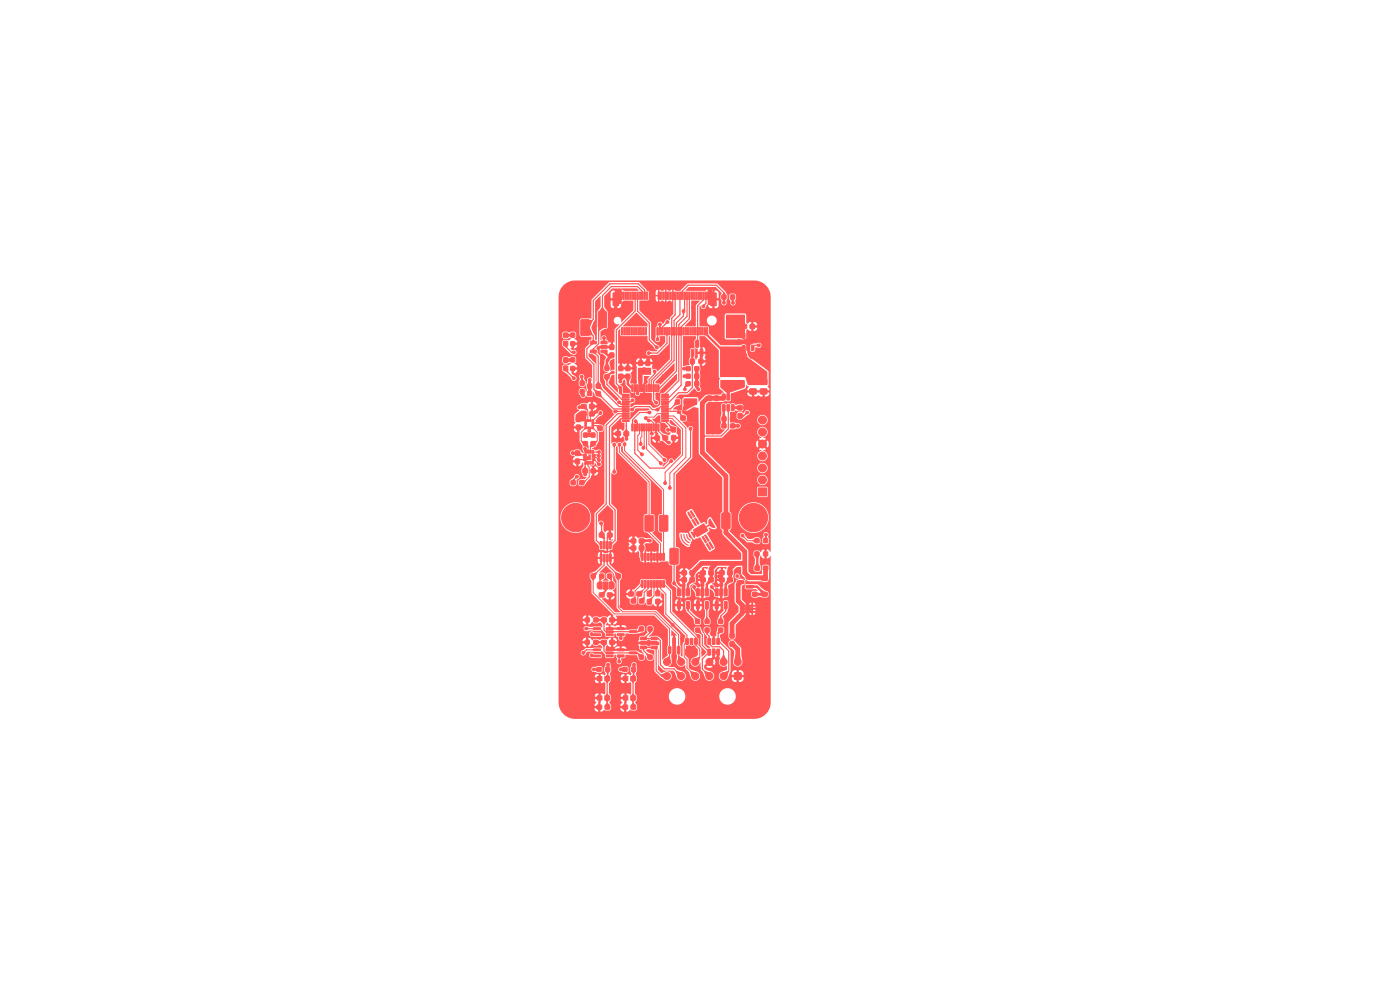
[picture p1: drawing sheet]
<svg xmlns="http://www.w3.org/2000/svg" width="297mm" height="210mm" viewBox="0 0 297 210" stroke-linecap="round" stroke-linejoin="round" font-family="sans-serif">
<g fill="#f55">
<path d="M131.3 82.3h.5v1h-.5z"/>
<path d="M145.6 113.3h.1a2 2 0 0 0 .9 1.3 1.06 1.06 0 0 1-1-1.3z"/>
<path d="M149.7 115.4l.4-.3 .7 1.2a.26 .26 0 0 1-.1 .4 .26 .26 0 0 1-.4-.2z"/>
<path d="M145 113.3l.1-.1a2.41 2.41 0 0 0 1.2 2 1.69 1.69 0 0 1-1.3-1.9z"/>
<path d="M149.3 113.5l.3-.1a1.69 1.69 0 0 1 .9 1.2l-.3 .4z"/>
<path d="M146.7 110.3l.3-.3 .7 1.1a.27 .27 0 0 1 0 .5 .27 .27 0 0 1-.4-.3z"/>
<path d="M147.2 109.9l.4-.2 .6 1a.29 .29 0 0 1 .1 .5 .29 .29 0 0 1-.5-.2z"/>
<path d="M148.9 113.8l.3-.2 .6 1a.34 .34 0 0 1 .2 .4 .34 .34 0 0 1-.4 .2z"/>
<path d="M145.8 108.7l.3-.2 .6 1a.35 .35 0 0 1 .3 .4 .35 .35 0 0 1-.4 .2z"/>
<path d="M146.3 108.4l.1-.1a.3 .3 0 0 1 .4 0 .3 .3 0 0 1 .1 .3l.4 .6a.31 .31 0 0 1 .2 .4 .31 .31 0 0 1-.4 .2z"/>
<path d="M144.4 113.2h.1a3.4 3.4 0 0 0 1 2.1l.6 .4a2.24 2.24 0 0 1-1.7-2.5z"/>
<path d="M150.3 115.1l.4-.3 .5 1a.33 .33 0 0 1 .2 .4 .33 .33 0 0 1-.4 .2z"/>
<path d="M146.5 112.8l.7 .1a.4 .4 0 0 1-.3-.5 .4 .4 0 0 1 .5-.3l1.9-1.1 .4 .5a.52 .52 0 0 0 .6-.4 1.03 1.03 0 0 1 .3-1.2l1.2 2-.2 .1a1.14 1.14 0 0 1-1.1-.5l-.4 .3a.18 .18 0 0 0-.2 .1 .18 .18 0 0 0 .2 .2l.2 .5-2 1.1a.42 .42 0 0 1-.5 .2 .42 .42 0 0 1-.3-.4v.1a.32 .32 0 0 1 0 .4 .32 .32 0 0 1-.3 .1z"/>
</g>
<g fill="#f55" stroke="#f55" stroke-width=".21">
<path d="M128.6 139h1.4l.1 .3-1.4 .1z"/>
<path d="M128.6 138.3h1.4l.1 .3-1.4 .1z"/>
<path d="M128.6 137.7h1.4l.1 .3-1.4 .1z"/>
<path d="M125.9 137.7h1.4l.1 .3-1.4 .1z"/>
<path d="M125.9 139h1.4l.1 .3-1.4 .1z"/>
<path d="M140 109.4l1.4-.1 .3 .2v3l-.2 .2h-1.4l-.2-.2z"/>
<path d="M128.3 79.5h.9v.8h-.9z"/>
<path d="M128.3 77.7h.9v.8h-.9z"/>
<path d="M135.5 78.3h.8v.9h-.8z"/>
<path d="M135.5 76.6h.8v.9h-.8z"/>
<path d="M155.2 83.6h.5v1.3l-.5-.1z"/>
<path d="M154.2 83.6h.6l-.1 1.3-.5-.1z"/>
<path d="M153.3 83.6h.5v1.3l-.5-.1z"/>
<path d="M153.3 85.9h.5v1.2h-.5z"/>
<path d="M154.2 85.9h.6l-.1 1.2h-.5z"/>
<path d="M155.2 85.9h.5v1.2h-.5z"/>
<path d="M159.4 129.6h.3v.4h-.3z"/>
<path d="M159.4 129h.3v.3h-.3z"/>
<path d="M159.4 128.3h.3v.4h-.3z"/>
<path d="M157.6 128.3h.4v.4h-.4z"/>
<path d="M157.6 129h.4v.3h-.4z"/>
<path d="M157.6 129.6h.4v.4h-.4z"/>
<path d="M158.2 128.4h1v1.6h-1z"/>
<path d="M154.9 136.2h.8v.9h-.8z"/>
<path d="M154.9 134.4h.8v.9h-.8z"/>
<path d="M152.7 122.6h.9v.8h-.9z"/>
<path d="M154.4 122.6h.9v.8h-.9z"/>
<path d="M129.4 74.9h.8v.9h-.8z"/>
<path d="M129.4 73.2h.8v.9h-.8z"/>
<path d="M145.6 81h.8v.8h-.8z"/>
<path d="M147.4 81h.8v.8h-.8z"/>
<path d="M132.2 149.6h.9v.8h-.9z"/>
<path d="M133.9 149.6h.9v.8h-.9z"/>
<path d="M123.1 82.7h.8v.8h-.8z"/>
<path d="M123.1 80.9h.8v.8h-.8z"/>
<path d="M157.4 68.8h1v.9h-1z"/>
<path d="M159.1 68.8h1v.9h-1z"/>
<path d="M143.8 87.2h.6v.5h-.6z"/>
<path d="M144.9 87.2h.7v.5h-.7z"/>
<path d="M144.9 86.3h.7v.6h-.7z"/>
<path d="M143.8 86.3h.6v.6h-.6z"/>
<path d="M149.6 133.2h.8v.9h-.8z"/>
<path d="M149.6 131.4h.8v.9h-.8z"/>
<path d="M153.3 74.6l3.1-.1 .2 .3v1.3l-.3 .2h-2.9l-.2-.2z"/>
<path d="M145.7 124.9l.6 .1-.1 1.4-.6-.1z"/>
<path d="M144.7 124.9l.6 .1-.1 1.4-.5-.1z"/>
<path d="M143.8 124.9l.6 .1-.1 1.4-.6-.1z"/>
<path d="M143.8 127.6l.6 .1-.1 1.4-.6-.1z"/>
<path d="M145.7 127.6l.6 .1-.1 1.4-.6-.1z"/>
<path d="M150.2 137.7l.5 .1v1.2l-.5-.1z"/>
<path d="M151.1 137.7l.6 .1-.1 1.2-.5-.1z"/>
<path d="M152.1 137.7l.5 .1v1.2l-.5-.1z"/>
<path d="M152.1 135.4l.5 .1v1.2l-.5-.1z"/>
<path d="M151.1 135.4l.6 .1-.1 1.2-.5-.1z"/>
<path d="M150.2 135.4l.5 .1v1.2l-.5-.1z"/>
<path d="M144.7 122.6h.9v.8h-.9z"/>
<path d="M146.4 122.6h.9v.8h-.9z"/>
<path d="M124.1 90.6h.3v.4h-.3z"/>
<path d="M124.6 90.6h.3v.4h-.3z"/>
<path d="M125.1 90.6h.3v.4h-.3z"/>
<path d="M125.6 90.6h.3v.4h-.3z"/>
<path d="M125.6 90.1h.3v.3h-.3z"/>
<path d="M125.6 89.6h.3v.3h-.3z"/>
<path d="M125.6 89.1h.3v.3h-.3z"/>
<path d="M125.1 89.1h.3v.3h-.3z"/>
<path d="M124.6 89.1h.3v.3h-.3z"/>
<path d="M124.1 89.1h.3v.3h-.3z"/>
<path d="M124 89.6h.4v.3h-.4z"/>
<path d="M124 90.1h.4v.3h-.4z"/>
<path d="M161.7 122.4h1v.7h-1z"/>
<path d="M161.7 125.7h1v.7h-1z"/>
<path d="M135.7 139h.8v.8h-.8z"/>
<path d="M137.5 139h.8v.8h-.8z"/>
<path d="M143.3 84.8h.9v.9h-.9z"/>
<path d="M145.2 84.8h.8v.9h-.8z"/>
<path d="M158.3 124.2h1.3l.1 .5h-1.3z"/>
<path d="M158.3 122.3h1.3l.1 .5h-1.3z"/>
<path d="M156.4 123.2h1.4l.1 .5-1.4 .1z"/>
<path d="M149.7 124.9l.6 .1-.1 1.4-.6-.1z"/>
<path d="M148.7 124.9l.6 .1-.1 1.4-.5-.1z"/>
<path d="M147.8 124.9l.6 .1-.1 1.4-.6-.1z"/>
<path d="M147.8 127.6l.6 .1-.1 1.4-.6-.1z"/>
<path d="M149.7 127.6l.6 .1-.1 1.4-.6-.1z"/>
<path d="M119.6 70.7h.8v.9h-.8z"/>
<path d="M119.6 72.4h.8v.9h-.8z"/>
<path d="M126.9 123.6l.9-.1v1.5l-.7-.1-.3-.1-.1-.9z"/>
<path d="M128 123.5h1v1.5h-1z"/>
<path d="M129.3 123.5h.7l.3 .3v.7l-.3 .4-.7 .1z"/>
<path d="M132.2 147.6h1v.9h-1z"/>
<path d="M132.2 143.5h1v.9h-1z"/>
<path d="M133.8 147.6h1v.9h-1z"/>
<path d="M133.8 143.5h1v.9h-1z"/>
<path d="M126 131.1h.8v.8h-.8z"/>
<path d="M124.2 131.1h.8v.8h-.8z"/>
<path d="M155 89.9h.8v.9h-.8z"/>
<path d="M153.2 89.9h.8v.9h-.8z"/>
<path d="M148.3 76.2h.8v.9h-.8z"/>
<path d="M146.5 76.2h.8v.9h-.8z"/>
<path d="M137.3 127.2h.9v.9h-.9z"/>
<path d="M137.3 125.5h.9v.9h-.9z"/>
<path d="M152.5 133.2h.8v.9h-.8z"/>
<path d="M152.5 131.4h.8v.9h-.8z"/>
<path d="M157.5 73.3l.6 .1-.1 1-.5-.1z"/>
<path d="M158.5 73.3l.5 .1-.1 1-.5-.1z"/>
<path d="M159.4 73.3l.6 .1-.1 1-.5-.1z"/>
<path d="M159.4 70.7l.6 .1-.1 1-.5-.1z"/>
<path d="M157.5 70.7l.6 .1-.1 1-.5-.1z"/>
<path d="M157.9 72h1.6l.1 .8-1.6 .1z"/>
<path d="M153.2 62.6h.8v.8h-.8z"/>
<path d="M155 62.6h.8v.8h-.8z"/>
<path d="M122.3 88.5h.8v.9h-.8z"/>
<path d="M122.3 90.2h.8v.9h-.8z"/>
<path d="M141.8 137.2l.5 .1v1.3l-.5-.1z"/>
<path d="M143.7 137.2l.5 .1v1.3l-.5-.1z"/>
<path d="M142.7 135.3l.6 .1-.1 1.4-.5-.1z"/>
<path d="M121.1 77.7h.8v.9h-.8z"/>
<path d="M121.1 75.9h.8v.9h-.8z"/>
<path d="M147.6 133.2h.8v.9h-.8z"/>
<path d="M147.6 131.4h.8v.9h-.8z"/>
<path d="M153.7 124.9l.6 .1-.1 1.4-.6-.1z"/>
<path d="M152.7 124.9l.6 .1-.1 1.4-.5-.1z"/>
<path d="M151.8 124.9l.6 .1-.1 1.4-.6-.1z"/>
<path d="M151.8 127.6l.6 .1-.1 1.4-.6-.1z"/>
<path d="M153.7 127.6l.6 .1-.1 1.4-.6-.1z"/>
<path d="M129.3 114.9l.4 .1-.1 1.4-.3-.1z"/>
<path d="M128.7 114.9l.3 .1-.1 1.4-.3-.1z"/>
<path d="M128 114.9l.4 .1-.1 1.4-.3-.1z"/>
<path d="M127.3 114.9l.4 .1-.1 1.4-.3-.1z"/>
<path d="M127.3 117.6l.4 .1-.1 1.4-.3-.1z"/>
<path d="M128 117.6l.4 .1-.1 1.4-.3-.1z"/>
<path d="M128.7 117.6l.3 .1-.1 1.4-.3-.1z"/>
<path d="M129.3 117.6l.4 .1-.1 1.4-.3-.1z"/>
<path d="M123 102h.8v.8h-.8z"/>
<path d="M121.2 102h.8v.8h-.8z"/>
<path d="M128.9 121.8h.9v.8h-.9z"/>
<path d="M130.7 121.8h.9v.8h-.9z"/>
<path d="M128.9 113.1h.9v.8h-.9z"/>
<path d="M127.2 113.1h.9v.8h-.9z"/>
<path d="M132.8 79.4h.8v.9h-.8z"/>
<path d="M132.8 77.7h.8v.9h-.8z"/>
<path d="M153.2 81l4.4-.1 .2 .2v.7l-.2 .3h-4.2l-.2-.3z"/>
<path d="M153.2 77.7l4.4-.1 .2 .2v.7l-.2 .3h-4.2l-.2-.3z"/>
<path d="M126.9 90.4h.8v.9h-.8z"/>
<path d="M126.9 88.7h.8v.9h-.8z"/>
<path d="M144.7 121.1h.9v.8h-.9z"/>
<path d="M146.4 121.1h.9v.8h-.9z"/>
<path d="M135.9 135.2l1.2-.1 .1 .5-1.3 .1z"/>
<path d="M135.9 136.1h1.2l.1 .5-1.3 .1z"/>
<path d="M135.9 137.1l1.2-.1 .1 .5-1.3 .1z"/>
<path d="M138.2 137.1l1.2-.1v.5l-1.2 .1z"/>
<path d="M138.2 136.1h1.2v.5l-1.2 .1z"/>
<path d="M138.2 135.2l1.2-.1v.5l-1.2 .1z"/>
<path d="M140.4 89.1h1.3l.1 .2-1.4 .1z"/>
<path d="M140.4 88.6h1.3l.1 .2-1.4 .1z"/>
<path d="M140.4 88.1h1.3l.1 .2-1.4 .1z"/>
<path d="M140.4 87.6h1.3l.1 .2-1.4 .1z"/>
<path d="M140.4 87.1h1.3l.1 .2-1.4 .1z"/>
<path d="M140.4 86.6h1.3l.1 .2-1.4 .1z"/>
<path d="M140.4 86.1h1.3l.1 .2-1.4 .1z"/>
<path d="M140.4 85.6h1.3l.1 .2-1.4 .1z"/>
<path d="M140.4 85.1h1.3l.1 .2-1.4 .1z"/>
<path d="M140.4 84.6h1.3l.1 .2-1.4 .1z"/>
<path d="M140.4 84.1h1.3l.1 .2-1.4 .1z"/>
<path d="M140.4 83.6h1.3l.1 .2-1.4 .1z"/>
<path d="M139.5 81.6l.3 .1-.1 1.4-.2-.1z"/>
<path d="M139 81.6l.3 .1-.1 1.4-.2-.1z"/>
<path d="M138.5 81.6l.3 .1-.1 1.4-.2-.1z"/>
<path d="M138 81.6l.3 .1-.1 1.4-.2-.1z"/>
<path d="M137.5 81.6l.3 .1-.1 1.4-.2-.1z"/>
<path d="M137 81.6l.3 .1-.1 1.4-.2-.1z"/>
<path d="M136.5 81.6l.3 .1-.1 1.4-.2-.1z"/>
<path d="M136 81.6l.3 .1-.1 1.4-.2-.1z"/>
<path d="M135.5 81.6l.3 .1-.1 1.4-.2-.1z"/>
<path d="M135 81.6l.3 .1-.1 1.4-.2-.1z"/>
<path d="M134.5 81.6l.3 .1-.1 1.4-.2-.1z"/>
<path d="M134 81.6l.3 .1-.1 1.4-.2-.1z"/>
<path d="M132 83.6h1.4l.1 .2-1.4 .1z"/>
<path d="M132 84.1h1.4l.1 .2-1.4 .1z"/>
<path d="M132 84.6h1.4l.1 .2-1.4 .1z"/>
<path d="M132 85.1h1.4l.1 .2-1.4 .1z"/>
<path d="M132 85.6h1.4l.1 .2-1.4 .1z"/>
<path d="M132 86.1h1.4l.1 .2-1.4 .1z"/>
<path d="M132 86.6h1.4l.1 .2-1.4 .1z"/>
<path d="M132 87.1h1.4l.1 .2-1.4 .1z"/>
<path d="M132 87.6h1.4l.1 .2-1.4 .1z"/>
<path d="M132 88.1h1.4l.1 .2-1.4 .1z"/>
<path d="M132 88.6h1.4l.1 .2-1.4 .1z"/>
<path d="M132 89.1h1.4l.1 .2-1.4 .1z"/>
<path d="M134 89.9l.3 .1-.1 1.4-.2-.1z"/>
<path d="M134.5 89.9l.3 .1-.1 1.4-.2-.1z"/>
<path d="M135 89.9l.3 .1-.1 1.4-.2-.1z"/>
<path d="M135.5 89.9l.3 .1-.1 1.4-.2-.1z"/>
<path d="M136 89.9l.3 .1-.1 1.4-.2-.1z"/>
<path d="M136.5 89.9l.3 .1-.1 1.4-.2-.1z"/>
<path d="M137 89.9l.3 .1-.1 1.4-.2-.1z"/>
<path d="M137.5 89.9l.3 .1-.1 1.4-.2-.1z"/>
<path d="M138 89.9l.3 .1-.1 1.4-.2-.1z"/>
<path d="M138.5 89.9l.3 .1-.1 1.4-.2-.1z"/>
<path d="M139 89.9l.3 .1-.1 1.4-.2-.1z"/>
<path d="M139.5 89.9l.3 .1-.1 1.4-.2-.1z"/>
<path d="M123.8 91.9h.8v.8h-.8z"/>
<path d="M123.8 93.7h.8v.8h-.8z"/>
<path d="M160.2 120.1h.9v.8h-.9z"/>
<path d="M161.9 120.1h1v.8h-1z"/>
<path d="M126.5 83.1h.8v.8h-.8z"/>
<path d="M124.7 83.1h.8v.8h-.8z"/>
<path d="M136.9 109.4l1.4-.1 .3 .2v3l-.2 .2h-1.4l-.2-.2z"/>
<path d="M134 141.6h.8v.8h-.8z"/>
<path d="M132.2 141.6h.8v.8h-.8z"/>
<path d="M148.7 121.1h.9v.8h-.9z"/>
<path d="M150.4 121.1h.9v.8h-.9z"/>
<path d="M142.2 116.4l1.4-.1 .3 .2v3l-.2 .2h-1.3l-.3-.2z"/>
<path d="M119.6 75.9h.8v.9h-.8z"/>
<path d="M119.6 77.7h.8v.9h-.8z"/>
<path d="M145.6 77.8h.8v.8h-.8z"/>
<path d="M147.4 77.8h.8v.8h-.8z"/>
<path d="M152.7 121.1h.9v.8h-.9z"/>
<path d="M154.4 121.1h.9v.8h-.9z"/>
<path d="M125.6 95.6h.3v.5h-.3z"/>
<path d="M125.1 95.6h.3v.5h-.3z"/>
<path d="M124.6 95.6h.3v.5h-.3z"/>
<path d="M124.1 95.6h.3v.5h-.3z"/>
<path d="M123.8 96.4l.5-.1 .1 .3-.6 .1z"/>
<path d="M123.8 96.9l.5-.1 .1 .3-.6 .1z"/>
<path d="M123.8 97.4l.5-.1 .1 .3-.6 .1z"/>
<path d="M124.1 97.9h.3v.6l-.3-.1z"/>
<path d="M124.6 97.9h.3v.6l-.3-.1z"/>
<path d="M125.1 97.9h.3v.6l-.3-.1z"/>
<path d="M125.6 97.9h.3v.6l-.3-.1z"/>
<path d="M125.6 97.4l.6-.1v.3l-.5 .1z"/>
<path d="M125.6 96.9l.6-.1v.3l-.5 .1z"/>
<path d="M125.6 96.4l.6-.1v.3l-.5 .1z"/>
<path d="M133.4 125.6h1v.8h-1z"/>
<path d="M135.1 125.6h1v.8h-1z"/>
<path d="M136.1 123.2h.3v1.4l-.4-.1z"/>
<path d="M136.7 123.2h.4l-.1 1.4-.3-.1z"/>
<path d="M137.4 123.2h.3v1.4l-.4-.1z"/>
<path d="M138 123.2h.4l-.1 1.4-.3-.1z"/>
<path d="M138.7 123.2h.3v1.4l-.4-.1z"/>
<path d="M139.3 123.2h.4l-.1 1.4-.3-.1z"/>
<path d="M140 123.2h.3v1.4l-.4-.1z"/>
<path d="M140.6 123.2h.4l-.1 1.4-.3-.1z"/>
<path d="M140.6 117.4l.4 .1-.1 1.4-.3-.1z"/>
<path d="M140 117.4l.3 .1v1.4l-.4-.1z"/>
<path d="M139.3 117.4l.4 .1-.1 1.4-.3-.1z"/>
<path d="M138.7 117.4l.3 .1v1.4l-.4-.1z"/>
<path d="M138 117.4l.4 .1-.1 1.4-.3-.1z"/>
<path d="M137.4 117.4l.3 .1v1.4l-.4-.1z"/>
<path d="M136.7 117.4l.4 .1-.1 1.4-.3-.1z"/>
<path d="M136.1 117.4l.3 .1v1.4l-.4-.1z"/>
<path d="M156.6 87.7h.8v1h-.8z"/>
<path d="M156.6 86h.8v1h-.8z"/>
<path d="M129.4 131.1h.9v.8h-.9z"/>
<path d="M127.7 131.1h.9v.8h-.9z"/>
<path d="M151.6 84h.8v1h-.8z"/>
<path d="M151.6 85.7h.8v1h-.8z"/>
<path d="M135.7 133h.8v.8h-.8z"/>
<path d="M137.5 133h.8v.8h-.8z"/>
<path d="M159.1 80.4h1.3v1.1h-1.3z"/>
<path d="M159.1 82.5h1.3v1.1h-1.3z"/>
<path d="M128.5 141.6h.8v.8h-.8z"/>
<path d="M126.7 141.6h.8v.8h-.8z"/>
<path d="M162 117.1h.8v.8h-.8z"/>
<path d="M160.2 117.1h.8v.8h-.8z"/>
<path d="M154.7 67.7l1.4-.1 .3 .2v3l-.2 .2h-1.4l-.2-.2z"/>
<path d="M121.1 72.5h.8v.8h-.8z"/>
<path d="M121.1 70.7h.8v.8h-.8z"/>
<path d="M148.7 122.6h.9v.8h-.9z"/>
<path d="M150.4 122.6h.9v.8h-.9z"/>
<path d="M131.3 79.4h.8v.9h-.8z"/>
<path d="M131.3 77.7h.8v.9h-.8z"/>
<path d="M126 135.8h.8v.8h-.8z"/>
<path d="M124.2 135.8h.8v.8h-.8z"/>
<path d="M150.1 84h.8v1h-.8z"/>
<path d="M150.1 85.7h.8v1h-.8z"/>
<path d="M132.4 91.6h.9v.8h-.9z"/>
<path d="M130.7 91.6h.9v.8h-.9z"/>
<path d="M122.1 95.7h.8v.9h-.8z"/>
<path d="M122.1 97.4h.8v.9h-.8z"/>
<path d="M131 137.7l1.4-.1v.4l-1.4 .1z"/>
<path d="M131 139l1.4-.1v.4l-1.4 .1z"/>
<path d="M133.6 138.3h1.4l.1 .4h-1.5z"/>
<path d="M139.1 127.1h.9v1h-.9z"/>
<path d="M139.1 125.4h.9v1h-.9z"/>
<path d="M126.7 147.6h1v.9h-1z"/>
<path d="M126.7 143.5h1v.9h-1z"/>
<path d="M128.3 147.6h1v.9h-1z"/>
<path d="M128.3 143.5h1v.9h-1z"/>
<path d="M123.4 85.8h.9v.8h-.9z"/>
<path d="M125.1 85.8h.9v.8h-.9z"/>
<path d="M153.2 88.4h.8v.9h-.8z"/>
<path d="M155 88.4h.8v.9h-.8z"/>
<path d="M160.9 103.5h1.7v1.7h-1.7z"/>
<path d="M140.7 92.5h.9v.8h-.9z"/>
<path d="M138.9 92.5h1v.8h-1z"/>
<path d="M125.4 91.9h.8v.8h-.8z"/>
<path d="M125.4 93.7h.8v.8h-.8z"/>
<path d="M126.5 81.5h.8v.8h-.8z"/>
<path d="M124.7 81.5h.8v.8h-.8z"/>
<path d="M159.7 125.6h.8v.9h-.8z"/>
<path d="M157.9 125.6h.8v.9h-.8z"/>
<path d="M155.8 142.7h1.4v1.4h-1.4z"/>
<path d="M157.4 75.1h1v.8h-1z"/>
<path d="M159.1 75.1h1v.8h-1z"/>
<path d="M131.6 62h.3v1.5h-.3z"/>
<path d="M131.9 69.5h.2v1.6l-.3-.1z"/>
<path d="M132.1 62h.3v1.5h-.3z"/>
<path d="M132.4 69.5h.2v1.6l-.3-.1z"/>
<path d="M132.6 62h.3v1.5h-.3z"/>
<path d="M132.9 69.5h.2v1.6l-.3-.1z"/>
<path d="M133.1 62h.3v1.5h-.3z"/>
<path d="M133.4 69.5h.2v1.6l-.3-.1z"/>
<path d="M133.6 62h.3v1.5h-.3z"/>
<path d="M133.9 69.5h.2v1.6l-.2-.1z"/>
<path d="M134.1 62h.3v1.5h-.3z"/>
<path d="M134.4 69.5h.3l-.1 1.6-.3-.1z"/>
<path d="M134.6 62h.3v1.5h-.3z"/>
<path d="M134.9 69.5h.2v1.6l-.3-.1z"/>
<path d="M135.1 62h.3v1.5h-.3z"/>
<path d="M135.4 69.5h.2v1.6l-.3-.1z"/>
<path d="M135.6 62h.3v1.5h-.3z"/>
<path d="M135.9 69.5h.3l-.1 1.6-.3-.1z"/>
<path d="M136.1 62h.3v1.5h-.3z"/>
<path d="M136.4 69.5h.2v1.6l-.3-.1z"/>
<path d="M136.6 62h.3v1.5h-.3z"/>
<path d="M136.9 69.5h.2v1.6l-.3-.1z"/>
<path d="M137.1 62h.3v1.5h-.3z"/>
<path d="M139.4 69.5h.3l-.1 1.6-.3-.1z"/>
<path d="M139.6 62h.3v1.5h-.3z"/>
<path d="M139.9 69.5h.2v1.6l-.3-.1z"/>
<path d="M140.1 62h.3v1.5h-.3z"/>
<path d="M140.4 69.5h.2v1.6l-.3-.1z"/>
<path d="M140.6 62h.3v1.5h-.3z"/>
<path d="M140.9 69.5h.3l-.1 1.6-.3-.1z"/>
<path d="M141.1 62h.3v1.5h-.3z"/>
<path d="M141.4 69.5h.2v1.6l-.3-.1z"/>
<path d="M141.6 62h.3v1.5h-.3z"/>
<path d="M141.9 69.5h.2v1.6l-.3-.1z"/>
<path d="M142.1 62h.3v1.5h-.3z"/>
<path d="M142.4 69.5h.2v1.6l-.2-.1z"/>
<path d="M142.6 62h.3v1.5h-.3z"/>
<path d="M142.9 69.5h.2v1.6l-.3-.1z"/>
<path d="M143.1 62h.3v1.5h-.3z"/>
<path d="M143.4 69.5h.2v1.6l-.3-.1z"/>
<path d="M143.6 62h.3v1.5h-.3z"/>
<path d="M143.9 69.5h.2v1.6l-.2-.1z"/>
<path d="M144.1 62h.3v1.5h-.3z"/>
<path d="M144.4 69.5h.3l-.1 1.6-.3-.1z"/>
<path d="M144.6 62h.3v1.5h-.3z"/>
<path d="M144.9 69.5h.2v1.6l-.3-.1z"/>
<path d="M145.1 62h.3v1.5h-.3z"/>
<path d="M145.4 69.5h.2v1.6l-.3-.1z"/>
<path d="M145.6 62h.3v1.5h-.3z"/>
<path d="M145.9 69.5h.3l-.1 1.6-.3-.1z"/>
<path d="M146.1 62h.3v1.5h-.3z"/>
<path d="M146.4 69.5h.2v1.6l-.3-.1z"/>
<path d="M146.6 62h.3v1.5h-.3z"/>
<path d="M146.9 69.5h.2v1.6l-.3-.1z"/>
<path d="M147.1 62h.3v1.5h-.3z"/>
<path d="M147.4 69.5h.2v1.6l-.2-.1z"/>
<path d="M147.6 62h.3v1.5h-.3z"/>
<path d="M147.9 69.5h.2v1.6l-.3-.1z"/>
<path d="M148.1 62h.3v1.5h-.3z"/>
<path d="M148.4 69.5h.2v1.6l-.3-.1z"/>
<path d="M148.6 62h.3v1.5h-.3z"/>
<path d="M148.9 69.5h.2v1.6l-.2-.1z"/>
<path d="M149.1 62h.3v1.5h-.3z"/>
<path d="M149.4 69.5h.3l-.1 1.6-.3-.1z"/>
<path d="M149.6 62h.3v1.5h-.3z"/>
<path d="M149.9 69.5h.2v1.6l-.3-.1z"/>
<path d="M150.1 62h.3v1.5h-.3z"/>
<path d="M130.1 62.2h1.1v2.7l-1.1-.1z"/>
<path d="M150.8 62.2h1.1v2.7l-1.1-.1z"/>
<path d="M131 133.2l1.4-.1v.4l-1.4 .1z"/>
<path d="M131 134.5l1.4-.1v.4l-1.4 .1z"/>
<path d="M133.6 133.8h1.4l.1 .4h-1.5z"/>
<path d="M162 114.3h.8v.8h-.8z"/>
<path d="M160.2 114.3h.8v.8h-.8z"/>
<path d="M133.9 114.3h1v.9h-1z"/>
<path d="M135.6 114.3h1v.9h-1z"/>
<path d="M137 78.3h.8v.9h-.8z"/>
<path d="M137 76.6h.8v.9h-.8z"/>
<path d="M135.6 127.1h1v.8h-1z"/>
<path d="M133.9 127.1h1v.8h-1z"/>
<path d="M144.5 88.3h.9v.8h-.9z"/>
<path d="M146.2 88.3h.9v.8h-.9z"/>
<path d="M153.2 108.9l1.5-.1 .2 .2v3l-.2 .2h-1.4l-.2-.2z"/>
<path d="M146.9 84.9h.8v.9h-.8z"/>
<path d="M146.9 86.6h.8v.9h-.8z"/>
<path d="M161.3 80.4h1.4v1.1h-1.4z"/>
<path d="M161.3 82.5h1.4v1.1h-1.4z"/>
<path d="M133.9 115.8h1v.9h-1z"/>
<path d="M135.6 115.8h1v.9h-1z"/>
<path d="M127.2 125.8h.9v.8h-.9z"/>
<path d="M128.9 125.8h.9v.8h-.9z"/>
<path d="M142.5 90.7h.8v.9h-.8z"/>
<path d="M142.5 92.4h.8v.9h-.8z"/>
<path d="M123.7 99.5h.9v.8h-.9z"/>
<path d="M125.4 99.5h.9v.8h-.9z"/>
<path d="M129.4 135.8h.9v.9h-.9z"/>
<path d="M127.7 135.8h.9v.9h-.9z"/>
<path d="M128.6 134.5h1.4l.1 .3-1.4 .1z"/>
<path d="M128.6 133.8h1.4l.1 .3-1.4 .1z"/>
<path d="M128.6 133.2h1.4l.1 .3-1.4 .1z"/>
<path d="M125.9 133.2h1.4l.1 .3-1.4 .1z"/>
<path d="M125.9 134.5h1.4l.1 .3-1.4 .1z"/>
<path d="M123.3 67.9l1.4-.1 .3 .2v3l-.2 .2h-1.3l-.3-.2z"/>
<path d="M146.7 74.1l.5 .1-.1 1.4-.5-.1z"/>
<path d="M148.6 74.1l.5 .1-.1 1.4-.5-.1z"/>
<path d="M147.6 72.3h.6l-.1 1.4-.5-.1z"/>
<path d="M127 66.2l1.5-.1 .2 .2v3l-.2 .2h-1.4l-.2-.2z"/>
<path d="M127.5 74.3h1.2l.1 .5h-1.2z"/>
<path d="M127.5 73.3h1.2l.1 .5-1.2 .1z"/>
<path d="M127.5 72.4h1.2l.1 .5h-1.2z"/>
<path d="M125.2 72.4h1.2l.1 .5h-1.2z"/>
<path d="M125.2 74.3h1.2l.1 .5h-1.2z"/>
<path d="M145.6 79.4h.8v.8h-.8z"/>
<path d="M147.4 79.4h.8v.8h-.8z"/>
<path d="M126.7 149.6h.9v.8h-.9z"/>
<path d="M128.4 149.6h.9v.8h-.9z"/>
<path d="M123.4 87.4h.9v.8h-.9z"/>
<path d="M125.1 87.4h.9v.8h-.9z"/>
<path d="M125.4 121.8h.9v.8h-.9z"/>
<path d="M127.2 121.8h.9v.8h-.9z"/>
<path d="M147.4 135.4l.5 .1-.1 1.2-.4-.1z"/>
<path d="M146.4 135.4l.6 .1-.1 1.2-.5-.1z"/>
<path d="M145.5 135.4l.5 .1-.1 1.2-.4-.1z"/>
<path d="M145.5 137.7l.5 .1-.1 1.2-.4-.1z"/>
<path d="M146.4 137.7l.6 .1-.1 1.2-.5-.1z"/>
<path d="M147.4 137.7l.5 .1-.1 1.2-.4-.1z"/>
<circle cx="122" cy="60.6" r=".4"/>
<circle cx="123.7" cy="61.3" r=".4"/>
<circle cx="120.3" cy="61.3" r=".4"/>
<circle cx="124.4" cy="63" r=".4"/>
<circle cx="122" cy="63" r="3.2"/>
<circle cx="119.6" cy="63" r=".4"/>
<circle cx="123.7" cy="64.7" r=".4"/>
<circle cx="120.3" cy="64.7" r=".4"/>
<circle cx="122" cy="65.4" r=".4"/>
<circle cx="160" cy="60.6" r=".4"/>
<circle cx="161.7" cy="61.3" r=".4"/>
<circle cx="158.3" cy="61.3" r=".4"/>
<circle cx="162.4" cy="63" r=".4"/>
<circle cx="160" cy="63" r="3.2"/>
<circle cx="157.6" cy="63" r=".4"/>
<circle cx="161.7" cy="64.7" r=".4"/>
<circle cx="158.3" cy="64.7" r=".4"/>
<circle cx="160" cy="65.4" r=".4"/>
<circle cx="160" cy="132.6" r=".4"/>
<circle cx="161.7" cy="133.3" r=".4"/>
<circle cx="158.3" cy="133.3" r=".4"/>
<circle cx="162.4" cy="135" r=".4"/>
<circle cx="160" cy="135" r="3.2"/>
<circle cx="157.6" cy="135" r=".4"/>
<circle cx="161.7" cy="136.7" r=".4"/>
<circle cx="158.3" cy="136.7" r=".4"/>
<circle cx="160" cy="137.4" r=".4"/>
<circle cx="122.1" cy="109.8" r="3"/>
<circle cx="131.6" cy="83.3" r=".25"/>
<circle cx="131.6" cy="82.3" r=".25"/>
<circle cx="161.8" cy="101.8" r=".85"/>
<circle cx="161.8" cy="99.3" r=".85"/>
<circle cx="161.8" cy="96.7" r=".85"/>
<circle cx="161.8" cy="94.2" r=".85"/>
<circle cx="161.8" cy="91.6" r=".85"/>
<circle cx="161.8" cy="89.1" r=".85"/>
<circle cx="153.5" cy="143.4" r=".75"/>
<circle cx="150.5" cy="143.4" r=".75"/>
<circle cx="147.5" cy="143.4" r=".75"/>
<circle cx="144.5" cy="143.4" r=".75"/>
<circle cx="141.5" cy="143.4" r=".75"/>
<circle cx="156.5" cy="140.4" r=".75"/>
<circle cx="153.5" cy="140.4" r=".75"/>
<circle cx="150.5" cy="140.4" r=".75"/>
<circle cx="147.5" cy="140.4" r=".75"/>
<circle cx="144.5" cy="140.4" r=".75"/>
<circle cx="141.5" cy="140.4" r=".75"/>
<circle cx="122" cy="146.6" r=".4"/>
<circle cx="123.7" cy="147.3" r=".4"/>
<circle cx="120.3" cy="147.3" r=".4"/>
<circle cx="124.4" cy="149" r=".4"/>
<circle cx="122" cy="149" r="3.2"/>
<circle cx="119.6" cy="149" r=".4"/>
<circle cx="123.7" cy="150.7" r=".4"/>
<circle cx="120.3" cy="150.7" r=".4"/>
<circle cx="122" cy="151.4" r=".4"/>
<circle cx="159.8" cy="109.8" r="3"/>
<circle cx="139.5" cy="136.5" r=".3"/>
<circle cx="148.2" cy="82.6" r=".3"/>
<circle cx="125.5" cy="139" r=".3"/>
<circle cx="124.1" cy="100.7" r=".3"/>
<circle cx="141.7" cy="91.2" r=".3"/>
<circle cx="127.5" cy="111" r=".3"/>
<circle cx="155.5" cy="67.3" r=".3"/>
<circle cx="131.6" cy="80.9" r=".3"/>
<circle cx="155.5" cy="69.3" r=".3"/>
<circle cx="154.5" cy="67.3" r=".3"/>
<circle cx="131.7" cy="142" r=".3"/>
<circle cx="125" cy="92.3" r=".3"/>
<circle cx="131.7" cy="135.4" r=".3"/>
<circle cx="154.5" cy="71.3" r=".3"/>
<circle cx="156.5" cy="70.3" r=".3"/>
<circle cx="137.9" cy="114.7" r=".3"/>
<circle cx="154.5" cy="70.3" r=".3"/>
<circle cx="123.4" cy="79.9" r=".3"/>
<circle cx="155.5" cy="64.3" r=".3"/>
<circle cx="156.5" cy="67.3" r=".3"/>
<circle cx="128.9" cy="76.4" r=".3"/>
<circle cx="155.5" cy="71.3" r=".3"/>
<circle cx="126" cy="142" r=".3"/>
<circle cx="154.5" cy="68.3" r=".3"/>
<circle cx="125.1" cy="80.6" r=".3"/>
<circle cx="156.4" cy="122.2" r=".3"/>
<circle cx="141.9" cy="93.9" r=".3"/>
<circle cx="156.5" cy="68.3" r=".3"/>
<circle cx="121.5" cy="96.1" r=".3"/>
<circle cx="122.9" cy="86.4" r=".3"/>
<circle cx="149.2" cy="65" r=".3"/>
<circle cx="122.9" cy="87.9" r=".3"/>
<circle cx="156.5" cy="69.3" r=".3"/>
<circle cx="125.5" cy="134.5" r=".3"/>
<circle cx="136.7" cy="78.3" r=".3"/>
<circle cx="156.5" cy="71.3" r=".3"/>
<circle cx="132.9" cy="93.1" r=".3"/>
<circle cx="154.5" cy="69.3" r=".3"/>
<circle cx="131.4" cy="140.3" r=".3"/>
<circle cx="144.7" cy="135.5" r=".3"/>
<circle cx="147.6" cy="100.1" r=".3"/>
<circle cx="156.2" cy="106.5" r=".3"/>
<circle cx="121.5" cy="99" r=".3"/>
<circle cx="132.4" cy="108.4" r=".3"/>
<circle cx="159.2" cy="113.8" r=".3"/>
<circle cx="161" cy="67.2" r=".3"/>
<circle cx="163" cy="68.2" r=".3"/>
<circle cx="161" cy="70.2" r=".3"/>
<circle cx="129" cy="112" r=".3"/>
<circle cx="129" cy="71.5" r=".3"/>
<circle cx="120" cy="67.6" r=".3"/>
<circle cx="126" cy="76.2" r=".3"/>
<circle cx="152.2" cy="90.8" r=".3"/>
<circle cx="162" cy="76.3" r=".3"/>
<circle cx="140.5" cy="94.1" r=".3"/>
<circle cx="137.6" cy="136.8" r=".3"/>
<circle cx="125.5" cy="129" r=".3"/>
<circle cx="146.6" cy="141.6" r=".3"/>
<circle cx="146.8" cy="133.1" r=".3"/>
<circle cx="157.5" cy="72.5" r=".3"/>
<circle cx="153" cy="70.7" r=".3"/>
<circle cx="148.6" cy="117.5" r=".3"/>
<circle cx="150.2" cy="91.8" r=".3"/>
<circle cx="152.2" cy="89.8" r=".3"/>
<circle cx="163" cy="74.3" r=".3"/>
<circle cx="160" cy="85.5" r=".3"/>
<circle cx="137.8" cy="120.5" r=".3"/>
<circle cx="120.8" cy="114.2" r=".3"/>
<circle cx="151.2" cy="91.8" r=".3"/>
<circle cx="147" cy="65.3" r=".3"/>
<circle cx="143" cy="137" r=".3"/>
<circle cx="139.8" cy="133.2" r=".3"/>
<circle cx="137" cy="81" r=".3"/>
<circle cx="151.8" cy="78.4" r=".3"/>
<circle cx="161" cy="69.2" r=".3"/>
<circle cx="149.2" cy="72" r=".3"/>
<circle cx="146.2" cy="137.4" r=".3"/>
<circle cx="151.2" cy="90.8" r=".3"/>
<circle cx="163" cy="86.5" r=".3"/>
<circle cx="162" cy="70.2" r=".3"/>
<circle cx="162" cy="67.2" r=".3"/>
<circle cx="151.2" cy="87.8" r=".3"/>
<circle cx="160.8" cy="131.1" r=".3"/>
<circle cx="163" cy="75.3" r=".3"/>
<circle cx="120" cy="123.2" r=".3"/>
<circle cx="159" cy="141.5" r=".3"/>
<circle cx="161" cy="75.3" r=".3"/>
<circle cx="137.6" cy="136.1" r=".3"/>
<circle cx="153" cy="123.9" r=".3"/>
<circle cx="161" cy="68.2" r=".3"/>
<circle cx="163" cy="69.2" r=".3"/>
<circle cx="161" cy="86.5" r=".3"/>
<circle cx="139.5" cy="83.7" r=".3"/>
<circle cx="152" cy="116" r=".3"/>
<circle cx="162.1" cy="141.9" r=".3"/>
<circle cx="142.7" cy="132.5" r=".3"/>
<circle cx="151.2" cy="134.5" r=".3"/>
<circle cx="124.7" cy="97.2" r=".3"/>
<circle cx="156.1" cy="112" r=".3"/>
<circle cx="160.8" cy="130.4" r=".3"/>
<circle cx="162" cy="72.3" r=".3"/>
<circle cx="151.6" cy="74.7" r=".3"/>
<circle cx="146.2" cy="139" r=".3"/>
<circle cx="145" cy="124.7" r=".3"/>
<circle cx="159.2" cy="127.4" r=".3"/>
<circle cx="130.3" cy="142.6" r=".3"/>
<circle cx="129.9" cy="81" r=".3"/>
<circle cx="151.4" cy="132.4" r=".3"/>
<circle cx="158" cy="86.5" r=".3"/>
<circle cx="160" cy="131.1" r=".3"/>
<circle cx="159" cy="84.5" r=".3"/>
<circle cx="157" cy="83.5" r=".3"/>
<circle cx="127.6" cy="77.1" r=".3"/>
<circle cx="162" cy="69.2" r=".3"/>
<circle cx="163" cy="76.3" r=".3"/>
<circle cx="119.1" cy="114.9" r=".3"/>
<circle cx="157" cy="84.5" r=".3"/>
<circle cx="121.8" cy="134.5" r=".3"/>
<circle cx="122.5" cy="92.7" r=".3"/>
<circle cx="155" cy="60.5" r=".3"/>
<circle cx="160" cy="86.5" r=".3"/>
<circle cx="160" cy="127.4" r=".3"/>
<circle cx="162" cy="84.5" r=".3"/>
<circle cx="147.9" cy="105.3" r=".3"/>
<circle cx="163" cy="70.2" r=".3"/>
<circle cx="131" cy="118.2" r=".3"/>
<circle cx="139.6" cy="89" r=".3"/>
<circle cx="162" cy="68.2" r=".3"/>
<circle cx="135.2" cy="136.4" r=".3"/>
<circle cx="136.9" cy="149.2" r=".3"/>
<circle cx="140.6" cy="72" r=".3"/>
<circle cx="162" cy="75.3" r=".3"/>
<circle cx="131.8" cy="119.5" r=".3"/>
<circle cx="163" cy="85.5" r=".3"/>
<circle cx="147.2" cy="139" r=".3"/>
<circle cx="162" cy="71.2" r=".3"/>
<circle cx="158.8" cy="148" r=".3"/>
<circle cx="149.5" cy="83" r=".3"/>
<circle cx="135.2" cy="135.5" r=".3"/>
<circle cx="151.2" cy="89.8" r=".3"/>
<circle cx="158" cy="84.5" r=".3"/>
<circle cx="161" cy="84.5" r=".3"/>
<circle cx="159.2" cy="131.1" r=".3"/>
<circle cx="153.7" cy="136.1" r=".3"/>
<circle cx="125.2" cy="118.5" r=".3"/>
<circle cx="122.8" cy="73" r=".3"/>
<circle cx="135.2" cy="137.4" r=".3"/>
<circle cx="142" cy="64.6" r=".3"/>
<circle cx="140.2" cy="129.5" r=".3"/>
<circle cx="163" cy="84.5" r=".3"/>
<circle cx="132.5" cy="136.2" r=".3"/>
<circle cx="161" cy="74.3" r=".3"/>
<circle cx="129.4" cy="88.1" r=".3"/>
<circle cx="120" cy="104.7" r=".3"/>
<circle cx="133.5" cy="72.5" r=".3"/>
<circle cx="154.5" cy="72.7" r=".3"/>
<circle cx="143.8" cy="130" r=".3"/>
<circle cx="135.8" cy="75.5" r=".3"/>
<circle cx="133.8" cy="76.7" r=".3"/>
<circle cx="158.4" cy="127.4" r=".3"/>
<circle cx="153.5" cy="72.7" r=".3"/>
<circle cx="132.5" cy="131.7" r=".3"/>
<circle cx="127" cy="86.3" r=".3"/>
<circle cx="158" cy="83.5" r=".3"/>
<circle cx="138.5" cy="60.5" r=".3"/>
<circle cx="152.2" cy="88.8" r=".3"/>
<circle cx="133" cy="146.3" r=".3"/>
<circle cx="160.8" cy="128.1" r=".3"/>
<circle cx="146" cy="145" r=".3"/>
<circle cx="123.4" cy="114.2" r=".3"/>
<circle cx="160" cy="84.5" r=".3"/>
<circle cx="146.2" cy="111.8" r=".3"/>
<circle cx="140.8" cy="79.7" r=".3"/>
<circle cx="152.5" cy="122.2" r=".3"/>
<circle cx="144" cy="122.2" r=".3"/>
<circle cx="137.8" cy="84" r=".3"/>
<circle cx="134.5" cy="112.7" r=".3"/>
<circle cx="122.8" cy="78.3" r=".3"/>
<circle cx="134.8" cy="68.3" r=".3"/>
<circle cx="126" cy="69.5" r=".3"/>
<circle cx="149" cy="123.7" r=".3"/>
<circle cx="143" cy="139.8" r=".3"/>
<circle cx="129.3" cy="127.6" r=".3"/>
<circle cx="127.6" cy="92.6" r=".3"/>
<circle cx="151.2" cy="88.8" r=".3"/>
<circle cx="163" cy="72.3" r=".3"/>
<circle cx="125.9" cy="101.6" r=".3"/>
<circle cx="148.2" cy="141.8" r=".3"/>
<circle cx="131.1" cy="93" r=".3"/>
<circle cx="121.2" cy="141.2" r=".3"/>
<circle cx="138.5" cy="143.2" r=".3"/>
<circle cx="151.7" cy="130" r=".3"/>
<circle cx="147.2" cy="137.4" r=".3"/>
<circle cx="156.8" cy="72.3" r=".3"/>
<circle cx="152.9" cy="68.9" r=".3"/>
<circle cx="152.2" cy="87.8" r=".3"/>
<circle cx="130.6" cy="65.3" r=".3"/>
<circle cx="151.3" cy="66.1" r=".3"/>
<circle cx="150.2" cy="89.8" r=".3"/>
<circle cx="131.8" cy="128.6" r=".3"/>
<circle cx="158" cy="85.5" r=".3"/>
<circle cx="148.2" cy="148" r=".3"/>
<circle cx="152.2" cy="91.8" r=".3"/>
<circle cx="149.2" cy="138.5" r=".3"/>
<circle cx="159.9" cy="72.3" r=".3"/>
<circle cx="150.6" cy="61.4" r=".3"/>
<circle cx="121.7" cy="87.2" r=".3"/>
<circle cx="145.1" cy="120" r=".3"/>
<circle cx="142.1" cy="60.5" r=".3"/>
<circle cx="160.8" cy="128.8" r=".3"/>
<circle cx="152" cy="108" r=".3"/>
<circle cx="161" cy="85.5" r=".3"/>
<circle cx="136.9" cy="84.9" r=".3"/>
<circle cx="155" cy="99" r=".3"/>
<circle cx="143" cy="94.8" r=".3"/>
<circle cx="139.3" cy="112.9" r=".3"/>
<circle cx="146.2" cy="130.9" r=".3"/>
<circle cx="138.3" cy="64.8" r=".3"/>
<circle cx="161.8" cy="147.3" r=".3"/>
<circle cx="126.3" cy="87.4" r=".3"/>
<circle cx="120.2" cy="121" r=".3"/>
<circle cx="158.8" cy="71.2" r=".3"/>
<circle cx="150.2" cy="87.8" r=".3"/>
<circle cx="144.6" cy="84.2" r=".3"/>
<circle cx="148.2" cy="134.9" r=".3"/>
<circle cx="142.1" cy="150.7" r=".3"/>
<circle cx="132" cy="99.5" r=".3"/>
<circle cx="148.8" cy="127.2" r=".3"/>
<circle cx="159" cy="85.5" r=".3"/>
<circle cx="154.4" cy="130.9" r=".3"/>
<circle cx="127.2" cy="105.2" r=".3"/>
<circle cx="148.5" cy="122.2" r=".3"/>
<circle cx="163" cy="71.2" r=".3"/>
<circle cx="155.5" cy="128" r=".3"/>
<circle cx="160.8" cy="127.4" r=".3"/>
<circle cx="129.9" cy="77" r=".3"/>
<circle cx="150.2" cy="88.8" r=".3"/>
<circle cx="160.8" cy="129.5" r=".3"/>
<circle cx="161" cy="71.2" r=".3"/>
<circle cx="152.8" cy="127.2" r=".3"/>
<circle cx="154.8" cy="95.5" r=".3"/>
<circle cx="150.5" cy="77.4" r=".3"/>
<circle cx="156.9" cy="92.8" r=".3"/>
<circle cx="144.8" cy="127.2" r=".3"/>
<circle cx="152.2" cy="141.5" r=".3"/>
<circle cx="129.1" cy="63.5" r=".3"/>
<circle cx="150.2" cy="90.8" r=".3"/>
<circle cx="158.4" cy="131.1" r=".3"/>
<circle cx="127" cy="73.8" r=".3"/>
<circle cx="150" cy="145.2" r=".3"/>
<circle cx="147.8" cy="130" r=".3"/>
<circle cx="162" cy="73.3" r=".3"/>
<circle cx="162" cy="74.3" r=".3"/>
<circle cx="163" cy="67.2" r=".3"/>
<circle cx="161" cy="72.3" r=".3"/>
<circle cx="162" cy="85.5" r=".3"/>
<circle cx="153" cy="71.7" r=".3"/>
<circle cx="145.3" cy="72.1" r=".3"/>
<circle cx="163" cy="73.3" r=".3"/>
<circle cx="161" cy="76.3" r=".3"/>
<circle cx="152.2" cy="139.6" r=".3"/>
<circle cx="159" cy="86.5" r=".3"/>
<circle cx="162.4" cy="116.3" r=".3"/>
<circle cx="126.2" cy="146.3" r=".3"/>
<circle cx="137.5" cy="76.3" r=".3"/>
<circle cx="162" cy="86.5" r=".3"/>
<circle cx="147.7" cy="89.7" r=".3"/>
<circle cx="158.5" cy="87.5" r=".3"/>
<circle cx="155.5" cy="82.5" r=".3"/>
<circle cx="137.8" cy="87.5" r=".3"/>
<circle cx="142.4" cy="97.8" r=".3"/>
<circle cx="130.3" cy="94.3" r=".3"/>
<circle cx="130.3" cy="100.1" r=".3"/>
<circle cx="139.5" cy="86.9" r=".3"/>
<circle cx="129" cy="141" r=".3"/>
<circle cx="134.1" cy="86.9" r=".3"/>
<circle cx="137.6" cy="89.2" r=".3"/>
<circle cx="127.1" cy="98.5" r=".3"/>
<circle cx="136.2" cy="96.4" r=".3"/>
<circle cx="127.1" cy="97.6" r=".3"/>
<circle cx="134.5" cy="141" r=".3"/>
<circle cx="142.1" cy="103.5" r=".3"/>
<circle cx="130" cy="79" r=".3"/>
<circle cx="137.6" cy="74.9" r=".3"/>
<circle cx="124.4" cy="133.4" r=".3"/>
<circle cx="145" cy="66" r=".3"/>
<circle cx="156.5" cy="74" r=".3"/>
<circle cx="153.2" cy="79.5" r=".3"/>
<circle cx="161" cy="73.3" r=".3"/>
<circle cx="156.6" cy="90.3" r=".3"/>
<circle cx="121.8" cy="80.3" r=".3"/>
<circle cx="130.5" cy="87.3" r=".3"/>
<circle cx="131.6" cy="82.3" r=".3"/>
<circle cx="121.8" cy="74.7" r=".3"/>
<circle cx="131.3" cy="85.3" r=".3"/>
<circle cx="162.5" cy="113.4" r=".3"/>
<circle cx="139.2" cy="85.4" r=".3"/>
<circle cx="151" cy="124.5" r=".3"/>
<circle cx="147.2" cy="124.5" r=".3"/>
<circle cx="143" cy="123.8" r=".3"/>
<circle cx="146.5" cy="90.9" r=".3"/>
<circle cx="139.4" cy="73.7" r=".3"/>
<circle cx="157.5" cy="113.6" r=".3"/>
<circle cx="138.3" cy="92" r=".3"/>
<circle cx="141" cy="97.6" r=".3"/>
<circle cx="140.2" cy="98.3" r=".3"/>
<circle cx="140" cy="68.8" r=".3"/>
<circle cx="139.5" cy="72" r=".3"/>
<circle cx="141.6" cy="68.3" r=".3"/>
<circle cx="136.5" cy="95" r=".3"/>
<circle cx="127.1" cy="96.7" r=".3"/>
<circle cx="123.8" cy="138.5" r=".3"/>
<circle cx="141.1" cy="102.5" r=".3"/>
<circle cx="153.6" cy="64.2" r=".3"/>
<circle cx="138.9" cy="78.8" r=".3"/>
<circle cx="135.2" cy="83.5" r=".3"/>
<circle cx="134.8" cy="89.4" r=".3"/>
<circle cx="132.5" cy="94.2" r=".3"/>
<circle cx="131.4" cy="94.3" r=".3"/>
<circle cx="128.1" cy="71.7" r=".3"/>
<circle cx="134.2" cy="84.9" r=".3"/>
<circle cx="127.1" cy="95.9" r=".3"/>
<circle cx="135.9" cy="94.2" r=".3"/>
<circle cx="123.7" cy="83.9" r=".3"/>
<circle cx="125" cy="91.4" r=".3"/>
<circle cx="122.4" cy="101.1" r=".3"/>
<circle cx="127.4" cy="87.6" r=".3"/>
<circle cx="124.1" cy="95.2" r=".3"/>
<circle cx="137" cy="88.7" r=".3"/>
<circle cx="145.1" cy="78.2" r=".3"/>
<circle cx="145.2" cy="79.8" r=".3"/>
<circle cx="145.3" cy="82.6" r=".3"/>
</g>
<g fill="none" stroke="#f55" stroke-width=".21">
<path d="M123.4 79.9l.1 1.4M122.9 86.4l.2-.2h.7l.9 .9v2.1M126.3 87.4l-.4 .4h-.3l-.4 .3v1.1M127.3 89.1l-.6 .7h-.9M130.3 94.3v5.8M131.1 92v1M131.1 93l.1 .1M139.7 90.7v.7l1.4 1.5M144.1 86.6l1.1 .8M136.2 123.9l-1.5 1.5-.1 2.1M136.4 127.5h.1M136.8 125.5h.1"/>
<path d="M136.9 123.9v.8l-1.3 1.3M137.1 125.2h.1M137.5 123.9v.9l-.8 .9v1.3l-.6 .5h.3M138.2 123.9v1.6l-.4 .4h.2M138.8 136.4l.7 .1M138.8 123.9l-.1 2.5-.9 1v.3M139.5 123.9v1.7l.2 .3M151.2 134.5l.2 .2v1.4"/>
</g>
<g fill="none" stroke="#f55" stroke-width=".25">
<path d="M130.6 63.5h.4M149.7 62.7v1.7l-.5 .6M150.2 62.7h.4l.7 .8M155.4 63l.1 1.3M121.5 96.1h1l.4 .4h1.2M124.1 97h.1M124.1 97v.5h-1.2l-.4 .4M124.2 98.2l-.1 2.5M132.8 89.3l.1 .1v3.7M134.1 86.9h.1M134.2 90.6v.1M134.6 90.7l.1 5.4 3.1 3.2h3.1l1.5-1.5"/>
<path d="M137 81l-.3 .3v1M137.8 87.5h-2l-1.6 1.6v1.5M139.2 90.7v2l1.3 1.4M141.1 89.3l1.8 1.8M141.1 86.3h-1l-.6 .6h-1.1l-.6-.6h-3.1l-.6 .6M141.1 92.9v.6l.5 .4h.3M142.9 91.1h.1M142.9 91.1l-1.2 .1M154.5 86.5v4.5l-1.5 1.5M158.5 87.5l-.7 .7h-.8M127.5 111l.1 .1v2.4l.6 .5v1.7M129.4 113.5l-.6 .5v1.7"/>
<path d="M125.5 134.5l.1 .2h1.1M125.5 139l.1 .2h1.1M127.7 122.2l-.4 .4-.1 1.6M128.5 124.2v1.1l-.9 .9M129.3 122.2l.4 .4 .1 1.6M129.4 126.2l-.1 .1M131.7 134.7v.7M131.7 139.2l-.4 .3v.9M137.9 133.4v.8l-1.2 1.3h3l.4 .4v5.1l.9 .9h2l1.5 1.5M143 135.6v1.4M126 142h1.1M129 141l-.2 3 .1 6"/>
</g>
<g fill="none" stroke="#f55" stroke-width=".51">
<path d="M128.1 74.6l.9 .8h.8l-1.1 1.2v1.5M147.8 78.2v4l.4 .4M147.8 79.8h.1M124.2 92.3h1.6M125.1 80.6v2.9M125.1 80.6h.1M125.1 83.5h.1M131.6 80.9l.1-1h1.5v1.6l.9 .8M155.4 86.5h1.6M137.9 114.7l-1.8 .1 .1 3.3M145.1 121.5l-.1 4.2M145.9 125.6l.1 .1"/>
<path d="M146.9 121.5v1.5l-1 1M148.5 122.3h.6M149.1 121.5l-.1 4.2M150.9 123l-1 1 .1 1.7M151.4 138.1v1.4l-.9 .9M152.5 122.3h.6M153.1 121.5l-.1 4.2M153.9 124v1.6M154.9 121.5v.5M131.7 142h.9"/>
</g>
<path d="M157.9 69.3h-.1" fill="none" stroke="#f55" stroke-width=".76"/>
<path d="M149 96l5 5M150 84.5l-1 1M153.5 84.3l-.2 .2h-1.3M148.9 119.5h7.1M154 113l4 4v2.5M150.9 120.6v.9M154.9 120.6v.9M158 121.6l1 1h3" fill="none" stroke="#f55" stroke-width="1"/>
<circle cx="154.9" cy="123" r=".25" fill="#f55"/>
<path d="M149 85.5v10.5M150 84.5h2M153.5 84.2v.1M148.9 119.5l-2 2M152 119.5l-1.1 1.1M154 101v12M154.9 120.6l1.1-1.1h2v2.1M155.3 136.6l1.2 1.2v2.6M157.1 123.5l-.5 .5v3.5l.8 .9v1.7l-2.1 2.2v2.6M162.4 120.5v2l-.2 .3-.2-.2" fill="none" stroke="#f55" stroke-width="1"/>
<path d="M121.5 76.3l-1.5 .1M149.8 70.3v.5l4.5 4.6h.6M153.6 86.5v3.8M155.4 90.3h1.2M160.6 117.5l.1 3M145.9 124v1.6M150.9 121.5v1.5M153.9 125.6l.1 .1M154.9 121.5h.1M154.9 122v1l-1 1M159 124.5h1.6l1.6 1.6h-2.1" fill="none" stroke="#f55" stroke-width=".51"/>
<g fill="none" stroke="#f55" stroke-width=".25">
<path d="M120 78.1v.4l1.7 1.8M120 72.9v.6l1.2 1.3h.5M121.5 71.1h-1.5M128.7 79.9v1.7l3.2 3.2h.9M128.7 79.9h.4M130 79h-.3l-1 .9M134.7 62.7v3.3l-3.9 4v11.4l.8 .9M135.2 62.7v3.3l2.6 2.5v3.6l1.5 1.6M136.2 62.7v-.9l-.9-1h-5.6l-1.9 1.9v6.6l-.8 .8v2.8l-1.1 1.1v.6l1 1v6.3M136.7 62.7v-1.1l-1.3-1.4h-6l-3.5 3.5v4l-1.8 1.8 1.8 1.8v1.4l-1.4 1.3v1.8l1.5 1.5v5.3l4.2 4.2h2.6M138.9 78.8v.5l-1.2 1.2v1.8M139.5 70.3v1.7"/>
<path d="M140 68.8v1.5M141 68.9h.1M141.5 70.3v2.6l-2.1 2h-1.8M141.6 68.3l-1.1 1.1v.9M143.2 62.7v4.1l-.7 .7v8.9l-4.3 4.3v1.6M143.2 62.7h.1M144.3 62.7v4.1l-1.3 1.2v8.5l-4.3 4.3v4.1l.5 .5M144.7 62.7v-.9l1.3-1.3h6l1.6 1.6v2.1M145.2 79.8h.8M145.2 62.7v3.1l-.2 .2v1l-1.5 1.5v10.3l-3.6 3.5h-.2M145.7 62.7v4.4l-1.7 1.8v11.9l-2.9 3M146.2 62.7v4.9l-1.7 1.8v12.4l-2.5 2.5h-.9"/>
<path d="M146.9 74.8v7.4l-1.1 1.1h-1.9l-1.9 2h-.9M149.3 62.7v.9l-1.3 1.3v5.4M153.6 64.2h.1M161 73.3h-1.2l-.1 .1M126.9 81.9l4.4 4.4h1.5M127 81.8l-.1 .1M131.3 85.3l.4 .5h1.1M132.8 87.3h-2.3M132.8 87.8h-1.8l-2.4 2.4v16.7l-2.1 2.1v5.6l1 1.1M132.8 88.3h-1.2l-2.3 2.2v16.5l1.2 1.2v6.4l-1 1.1M135.2 83.4v.1M135.2 82.3v1.1"/>
<path d="M135.2 83.5h.1M137.7 82.3h.1M141.1 87.3h2.8l.2 .1M142.9 87.3h.1M143.8 85.3l-1.5 1.5h-1.2M146 81.4l-.7 .7v.5M146.5 90.9v6.1l-3.5 3.5v23.3l1 1v.8M149 92.5h4M128.2 118.4v1.5l-2.4 2.3M128.8 118.4v1.3l2.4 2.5M124.3 133.4h2.4M126.4 136.2h1.7"/>
<path d="M126.4 131.5h1.7v2.1l.4 .4h7l.6-.6M126.7 137.9h-2.3l-.7 .6M128.1 136.2h.1M128.1 136.2v1.8l.5 .5h6.6l.9 .9M136.5 137.3v.1M136.5 137.3v.7l1.4 1.4M136.5 137.4h2.3l.4 .4v4.5l1.2 1.1h1.1M137.9 133.4h.1M145.9 128.4v1.1l2.1 2.1M147.2 124.5v.4l.8 .8M148 131.7h.1M148 133.4v.3l1 1v2.2l1.5 1.4-1.5 1.5v2.1l1.5 1.5"/>
<path d="M149.9 128.4l.1 3.2M150 133.7v.8l.5 .5v1.6l.6 .6h1.6l.8 .8v2.4M151 124.5l1 1.2M152.9 133.7l-.5 .5v1.7l2.2 2.2v4.2l-1.1 1.1M153.9 128.4v1.2l-1 1.1v1.1M134.5 141l-.2 3 .1 6"/>
</g>
<g fill="none" stroke="#f55" stroke-width=".21">
<path d="M128.1 71.7v1M145.1 78.2h.9M148 70.3v2.5l-.1 .2M123.5 83.1v.6l.2 .2M124.1 95.2l.1 .6M124.2 95.8h.1M124.3 90.8l-1 .9v1.8l1.4 1.2v1.1M124.7 98.2v.7l.3 .2v2.1l-1.2 1.2h-.4M125.2 90.8v.4l-.2 .2M125.8 95.8l1.3 .1M125.8 90.8l.9 .9v1.8l-1.5 1.2v1.1M125.8 89.2h.1"/>
<path d="M125.8 90.3h.9l.6 .6M125.9 97.5l1.2 1M125.9 97h.6l.6 .6M125.9 96.5h.9l.3 .2M127.4 87.6l-1.6 1.6M131.4 94.3v1.6l6.3 6.3v10.7l2.4 2.4v2.8M131.6 83.3l.4 .5h.8M132.5 94.2v1.4l8.3 8.3v14.2M134.2 84.9l-.3 .4h-1.1M134.8 89.4l.4 .3v.9M135.2 90.6v.1M135.7 90.7v1.3l-.4 .4v3.1l.9 .9"/>
<path d="M136.2 90.7v1.9l-.3 .3v1.3M136.6 90.7l.1 4.1-.2 .2M137.2 90.7v4.6l3 3M137.6 89.2h.5l.6 .6v.9M137.7 90.7v3.6l3.3 3.3M138.2 90.7v1.2l.1 .1M141.1 88.3h1.8l2.6 2.5v6.2l-3.4 3.4v3.1M141.1 88.8h1.4l2.3 2.2v5.5l-3.7 3.7v2.3M141.1 87.8h-1.6l-.8 .7h-1.5l-.2 .2M144.1 87.4l.8 1v.3M122.4 101.1l-.8 .8v.5M157.5 113.6l1.1 1.1h2"/>
<path d="M162.5 113.4l-.1 1.3M125.8 122.2v3.5l4.6 4.5h8.5l3.1 3.2v6.5l-.5 .5M131.2 122.2v6.6l.9 1h7l4.8 4.8v3.3M140.1 123.9v1l1.1 1.1v4.3l4.5 4.4v1.4l-.6 .6v2.6l.6 .6v1.8l1.8 1.7M140.8 123.9l1.4 1.4v4.6l5.4 5.3v1.7l.8 .8v1.8l-.9 .9M143.9 137.9h.1M143.9 137.9l.1 2 .5 .5M141.5 143.4h.1"/>
</g>
<path d="M155.5 78.2h1.6M157.8 75.4l.1 .1" fill="none" stroke="#f55" stroke-width=".76"/>
<g fill="#f55">
<path d="M144.8 87.1l.9 .1 1.3-.7h1.2v3.2h-2.2l-.4-.5 .1-1-.9-.5z"/>
<path d="M135.4 78l2.7 .1v1.4h-1.8l-.1 3.5h-.5l-.1-.2v-1.2l-.3-1.1z"/>
<path d="M122.1 88l1.2-.9h1l.1 2.2-.6 .1h-1.6z"/>
<path d="M152.8 80.7l5.1-.1 .1 .1v1.4l-3.2 1.2v1.5l-.5 .1-.1-1.5-1.4-1.2z"/>
<path d="M154 66.8h4v4.9h-4z"/>
<path d="M145.5 137h1.8l.6 .6v1.6l-1 .4h-.9l-.5-.5z"/>
<path d="M130.9 61.2h1v3.3h-1z"/>
<path d="M145.1 84.5h2.8v1.2l-2.2 1.2h-.7z"/>
<path d="M150.1 61.4h1v3.3h-1z"/>
<path d="M152.8 73.5h5.3l.1 2 4.6 3.4v2.8h-4.1l-.6-1.7h-5.3z"/>
<path d="M145.5 137l1.7-.2 .1 .2z"/>
<path d="M128.5 120.1l1.7 1.5 .6 1.6v5.7l.8 1h-1.1l-2.8-2.9 .6-.3 .4 .4 .9 .1a.73 .73 0 0 0 .8-.7h-.8v.7h-.5v-.9l.3-.1v-.2h1l-.2-.5-.2-.2 .4-.4 .2-.4-.1-.8-.4-.6v-1a.52 .52 0 0 0-.5-.6h-.8l-.2 .4 .1 .8 .4 .5h-1.2l.5-.7-.1-.8-.3-.2-.8-.1z"/>
<path d="M131.9 94.5l.2 .3 .1 1 8.2 8.2v5a.6 .6 0 0 0-.8 .5v3a.67 .67 0 0 0 .8 .5v2l-2-2 .4-.4 .1-3.1a.61 .61 0 0 0-.8-.5l-.1-6.9-6.2-6.3v-.8z"/>
<path d="M128.9 107.2l1.2 1.2v4.2l-.5-.1v2l.5-.1-.2 .3-.8-.2v-2l-.4 .1-.3 .3-.4-.4 .1-1.4a.6 .6 0 0 0-.5-.7 .6 .6 0 0 0-.7 .4v-1.7z"/>
<path d="M138.4 88.9l.5-.1 .7-.7h.4l.1 .9a.42 .42 0 0 0 .3 .7h.5l.9 .9a.6 .6 0 0 0-.6 .7 .6 .6 0 0 0 .9 .4l.2 .2-.4 .5-.5-.2a1.93 1.93 0 0 1-1.3-.9v-1.3a.42 .42 0 0 0-.4-.3 .42 .42 0 0 0-.4 .3v1.4l.4 .6v1.9l.3-.1 .5-.3 1.1 .8a.61 .61 0 0 0 .9-.4h.7a.73 .73 0 0 0 .7-.8h-.7v.8h-.6l.1-1h.2l.1-.3h.9v-.2l-.5-.5 .2-.4v-.9l-1.2-.5-.4-.5 .1-.5h.3l2 2.1v5.1l-1.4 1.5a.6 .6 0 0 0-.5-.5 .6 .6 0 0 0-.6 .2l-.2 .5-.9 .9h-.3l.3-.7a.58 .58 0 0 0 .7-.4 .58 .58 0 0 0-.3-.7l-.4-.2-2.8-2.8v-.9h.4a.73 .73 0 0 0 .8 .7v-.7h-1.2v-.7l1.2 .2v-.8l-.3 .1-.1-.3 .3-.3v-1.5l-.2-.4z"/>
<path d="M129.7 90.6l2-2 1.8 .1a.42 .42 0 0 0 .2-.7v-.6l.7-.1 .5-.7h2.7l.2 .3-.7 .2h-1.5l-1.8 1.9-.3-.2h-1.4a.42 .42 0 0 0-.4 .5 .42 .42 0 0 0 .4 .4h.4v1.3l-.3 .4-.4-.3-.4-.1v2l.4-.1 .4-.3 .4 1-.6 .4a.68 .68 0 0 0-1.2 .1v-.1a.62 .62 0 0 0-1.1 .1v-1.8h.4a.73 .73 0 0 0 .8 .7v-.7h-1.2v-.6l1.2 .1v-.8a.73 .73 0 0 0-.8 .7h-.4z"/>
<path d="M144.7 87.1h.1v.6z"/>
<path d="M144.9 71.3h2.7v.5l-.3 .5v1.3l.2 .3 .5 .1v.6h1.6v-.6l-.5-.4v1h-.5l-.2-3.3h1.1l3 3v5.6l.3 .4-.2 .4-.1 1.5 1.1 1-.4 .2-.3 .3h-3.1l-1.5 1.6-.2-.8-.2-.2h-2.9l-.2 .3-.1 2.3h-1.9a1.65 1.65 0 0 1 1.2-.9l.5-.4-.1-.8-.3-.3h-.7l.7-.8h1.8l1.4-1.3 .2 .3a.61 .61 0 0 0 1 .4 .61 .61 0 0 0-.1-1.1l.2-.3-.2-1.1 .2-.5-.2-2.5h.6a.73 .73 0 0 0 .7-.7h-.8v.7h-.5v-1.5h.5v.3h.8l-.2-.5 .1-.8h-.5l-.1 1h-.6l.2-1h-.6v.4a.4 .4 0 0 1-.2 .6l-.2 .2-.2-.5 .1-.3-.1-1.5-.3-.2-.6 .1-.1 .3v1.6l-.3 .6v.6l.2 .4-1.4 .2z"/>
<path d="M131.5 69.8l.1 1.3 .2 .2h5.5l.1 1 1.2 1.2 .4 .6 .5 .2-.2 .2-1.6-.1a.56 .56 0 0 0-.7 .5 .56 .56 0 0 0 .7 .5l2-.2 2.1-2.1 .1-1.7 .2-.1v4.9l-2.5 2.6-.3-.3a.66 .66 0 0 0-.9-.1l-.1-.6 .1-.5h-3.5l.2 .6v3.4l-.3 .3-.1 1.7a.58 .58 0 0 0 .6 .7 .58 .58 0 0 0 .5-.7h.5l.3-.2v-3.3h1.2l-.4 .6-.1 .9-.4 .1-.1 .2v1.4a.42 .42 0 0 0 .6 .3h.9v1.6l.4 .8a.56 .56 0 0 0 .9 .1 .56 .56 0 0 0-.1-.9l-.5-.2 .1-1.4h.8l.2-.6 3.5-3.4v1.3l-2.7 2.7h-.5a.42 .42 0 0 0-.3 .7v1.9l-1.2 .6h-.4l-.7-.6h-3.1l-.9 .5-.1-.7 .4-.2a.6 .6 0 0 0 .6-.8 .6 .6 0 0 0-.9-.2l-.2-1.1-1.5-.1v-1.2l-.5-.6a.6 .6 0 0 0 .6-.7l.1-.3h.3l.1 1.2 1 1 .1 .3a.42 .42 0 0 0 .4 .3 .42 .42 0 0 0 .4-.3l-.1-1.5-.2-.2-.4 .1-.2-.2 .2-1v-.7l-.2-.3 .4-.4 .1-.4h-2.5v-.3h-.3v-1h.6v.8l2.2-.1a.73 .73 0 0 0-.7-.7v.8h-.6v-.8l-.5 .2-.3-.2h-.9l-.1-.4h7.3a.73 .73 0 0 0-.7-.7v.8h-.5v-.8l-.5 .2-.5-.2v.8h-.5v-.8a.73 .73 0 0 0-.8 .7h-3.8v-6.5z"/>
<path d="M128.2 62.8l.7-.6h.6v1.1h.9v-1.7l-.6 .1-.3 .5h-.6l1-1h5.2l.4 .4-3 .1-.6-.2v-.3h-1v4.2a.69 .69 0 0 0 .8-.9h.2v-.5l.4-.2h2.1v2.1l-2.6 2.5a.84 .84 0 0 0-.5-1.1 .84 .84 0 0 0-1.1 .6 .87 .87 0 0 0 1.2 .9l-1 1.1v2.7h-.3l-.1 1h-.2l-.1 .3h-2.7l.2 .4 .1 .6 .6 .2 .7 .7-.4 .7-.2 1.9 .3 .4 .8 .1-.8 .3-.3 .4v.7l.4 .6v.8l2.9 3-.5 .4-2.8-2.7-.7-1.5v-5.4l-.5-.6v-.6l-.3-.4 .6-.5h2.4v-.8l-.4 .1a.44 .44 0 0 0-.4-.6v-.3a.59 .59 0 0 0-.7-.6 .59 .59 0 0 0-.4 .9h-.2v-1.8l.8-.5 .5-.1 .3-.4-.1-3.1-.7-1.1v-.3h1.3l.3 .5 .6 .1v-1.6h-.9v1h-1.3z"/>
<path d="M129.7 79.6l.7-.1v1.9l.7 1.1-.1 .8-1.9-1.9v-.5z"/>
<path d="M143 77l.1 1.6-3 3-.3-.2-.7-.1v-.3z"/>
<path d="M124.9 74.9l.8 .2 .8 .7v5.2l-.1-3.8-1.5-1.5z"/>
<path d="M129.5 76.4l.9-.3-.1 2.4-.4-.1-.5 .2 .1-.8-.2-.8z"/>
<path d="M127.3 62.8l.1 2.3-.8 1.2v5.8l-.3-.1-.1-.9-.3-.3-.5-1.3 .8-1.7v-3.9z"/>
<path d="M132.1 69.1l2.9-2.8 2.4 2.4-.1 .6h-5.1z"/>
<path d="M146.6 63.8h1.9l-.9 1v4.4h-2.3l1.3-1.5z"/>
<path d="M124.1 96.9l.8-.1-.2-.3a.36 .36 0 0 1 .5-.1 .36 .36 0 0 1 .2 .4l-.1 .8h-1.2v-.3h.8v-.1h-.8z"/>
<path d="M119.5 60.5a3.5 3.5 0 0 1 2.5-1h37.9a3.5 3.5 0 0 1 3.6 3.5v54.1h-.1a.74 .74 0 0 0-.7-.6v2l.4-.2 .4-.4v31.1a3.5 3.5 0 0 1-3.5 3.5h-38a3.5 3.5 0 0 1-3.3-2.2h7.4l.3 .5 .5 .2v-.7h-8.2l-.1-.6 8.3 .1v-.7h.5v1.9l.4-.1 .3-.4 .4 .2h.8l.4-.4h1.9l.3 .5 .5 .2v-.7h-2.7v-.6l2.7 .1v-.7h.5v1.9h.2l.5-.5 .4 .2h.7l.4-.2v-.8l-.4-.7 .3-.4 .1-1h6.8v.2a1.75 1.75 0 0 0 1.9 1.7 1.75 1.75 0 0 0 1.6-1.9h7.2v.2a1.75 1.75 0 0 0 2.7 1.4 1.75 1.75 0 0 0 0-3 1.75 1.75 0 0 0-2.7 1.4h-7.2v-.2a1.75 1.75 0 0 0-1.9-1.4 1.75 1.75 0 0 0-1.6 1.6h-6.8l-.4-.6v-2l.4-.6v-.9l-.3-.5 .4-.7-.2-1a.57 .57 0 0 0-.5-.9 .57 .57 0 0 0-.5 .8l-.3 .5v.6l.3 .7-.3 .3-.4-.3h-.4v1.9h.4l.4-.3 .2 .4v2l-.2 .4-.4-.3h-.4v2h-.5v-.8h-.7l.1 .4 .3 .4-.3 .2-.2 .4h-1.9l-.5-.7 .3-.4v-1h2.2v.2h.7v-.7l-.4 .1-.3 .4h-2.2l-.3-.6v-2l.3-.6h2.2l.3 .4 .4 .1v-.7h-.7v.2h-2.2l.1-.9h2.1v.2h.7v-.7l-.4 .1-.3 .4h-2.1l-.3-.5 .3-.7 .1-.4h1.4l.2 .4 .2 .2 1.4 .2 .4-.2v-.8l-.2-.4h-.8l-.8 .2-.4 .4h-1.4l-.2-.6a.57 .57 0 0 0-.5-.9 .57 .57 0 0 0-.5 .8l-.3 .5v.6l.3 .7-.3 .3-.4-.3h-.4v1.9h.4l.4-.3 .2 .4v2l-.2 .4-.4-.3h-.4v2h-.5l.1-.8h-.8l.1 .4 .3 .4-.3 .2-.2 .4h-7.5l-.1-2.1h7.7v.2h.8v-.7l-.5 .1-.3 .4h-7.7v-3.2h7.7l.3 .4 .5 .1v-.7h-.8v.2h-7.7v-.9h7.7v.2h.8v-.7l-.5 .1-.3 .4h-7.7v-1.6h6.9a.6 .6 0 0 0 .9 .6l.4 .2h.7l.4-.4v-.6l-.2-.4h-.9l-.4 .2a.67 .67 0 0 0-.9 .4h-6.9v-3.5h4.7l.1 .4 .2 .2 1.4-.1a.79 .79 0 0 0 1 .7h1.5l.3-.2v-.4l-.3-.3h-1.3l-.3-.2a.55 .55 0 0 0-.9 .4h-.8l.5-.7 2.8 .1 .3-.2 .7 .7-.1 .6 .3 .2h1.5l.2-.2v-.5h.4v.5l.3 .3-.2 .5a.56 .56 0 0 0 .5 .7 .56 .56 0 0 0 .6-.7l-.1-.5 .7-.1 .2-.7 2.4 .1 .3 .9 .4 .2 .9-.1 .2-.9 .4 .9 1 .1 .3-.4v-.8l-1.2-.6-.4-.4 .4-.2 1.4 .2v4.5l1.3 1.3 .8 .5a1.01 1.01 0 0 0 1.6-.7 1.01 1.01 0 0 0-1.4-1l-.8 .3-.7-.7 .1-4.4 .1 3.5 1 1 2 .1 .3 .3 .4 1a1.01 1.01 0 0 0 1.7 .5 1.01 1.01 0 0 0-.5-1.7 2.17 2.17 0 0 1-1.5-.8l-1.4-.1v-.1a1 1 0 0 0 .7-1.2l-.1-1.3 .2-.4v-1.2h.2v-2.5h-.4l.1-1.1 1.1 1.1h-.4v2.5h.2v1.3l.2 .4-.1 1.2a1.05 1.05 0 0 0 .6 1.1 1.05 1.05 0 0 0 1.3-.3v.8a2.58 2.58 0 0 1 1.1 1.8 1.01 1.01 0 0 0 1.7 .5 1.01 1.01 0 0 0-.5-1.7 2.06 2.06 0 0 1-1.6-.9v-1.6l-.1-.3h.9a1.02 1.02 0 0 0 .2 1.7 1.02 1.02 0 0 0 1.5-.8l.1 1.6a2.19 2.19 0 0 1 .8 1.5 1.01 1.01 0 0 0 1.7 .5 1.01 1.01 0 0 0-.5-1.7l-1-.3-.3-.4v-.6l.6-.5 .4 .3-.6 .6a1.24 1.24 0 0 0 1.4 0l-.6-.6 .4-.3 .6 .5a1.24 1.24 0 0 0-.1-1.4l-.5 .6-.4-.4 .5-.4h1v-.9h-.5v.9h-.5l.1-1.9h.4v.5h.7l.1 .2 .2 .1v1.1h.2l-.2 .4a1.05 1.05 0 0 0 .3 1.3 1.05 1.05 0 0 0 1.3 0v.9l-.9 .3a1.01 1.01 0 0 0-.5 1.7 1.01 1.01 0 0 0 1.7-.5l.3-.7h.4v.3h.9v.5h-.9a.82 .82 0 0 0 1 1v-.8h.5v.8h.3a.79 .79 0 0 0 .8-1h-.9v-.5h.9v-.3a.79 .79 0 0 0-1.1-.7v.8h-.5v-.8l-.7 .1-.3 .6h-.4l.2-.5v-4.3l-1.4-1.6h.9l.2 .8 .4 .1 .6 .6-.2 2.1a1.01 1.01 0 0 0 .9 1.3 1.01 1.01 0 0 0 1.1-1.2l-.3-2.7-1.3-1.5-.9-.1-.4 .2-.1 .4h-.9l-.7-.6-.2-1.2 .8-.4 .1-.3v-.8l-.4-.3h-.6l-.4 .3-.2 1v.7h-.4v1.9l-.5-.1v-1.8l-.2 .1-.4-.6 .2-.4v-.8l-.4-.3h-.6l-.4 .3v1l.8 .9-.2 .4v1.2l.8 .7h-.6l-.7-.7v-2.1l-.7-1.4-.4-.3h-.6l-.4 .3v.8l.1 .3 1.2 .5v2.2l1.3 1.3-1.1 1v-1.6l-.7-.9v-1.5l-5.5-5.6v-.7h.6l.2 .4 .4 .2h.7l.3-.4 .1-.6h-.6v1h-.5v-1h-.6v.4h-.6v-1.3h.6v.4h1.7v-.4h.5v1.3l.2 .7 1.5 1.5 .2 1 .2 .3 .8 .1 .3-.2 .1-.9h.6v.8l.4 .3 .9-.2 .1-.9h1.5v.8l.4 .3h.6l.4-.4h.9v2.8l.1 .4 .4 .2h.6l.4-.3 .1-2.8 1.9-1.9 .2-.6h.7l.1 .2a.74 .74 0 0 0 1.2-.1l-.4-.1v.5h-.4v-.5h-1.2v-.4h2.1v-.3h-.5v.3h-.4v-.3h-.5v.3h-.7v-.6h2.1v-.3h-.5v.3h-.4v-.3h-.5v.3h-.7v-.7l2-.1-.4-.4v.5h-.4v-.5l-.3 .2-.2 .3h-.7l-.2-.4-.6-.7v-2.9h.6v.4l.3 .3h2.1l.3 .4h-1.1l-.2 .3v.6l.4 .5h.7a1.04 1.04 0 0 1 1.2-.1h1.1l.2-.3 .1-.6a.53 .53 0 0 0-.7-.5l-1.7-1.4h-2.3l-.4 .4h-.6l.6-.4 .1-.6a1.28 1.28 0 0 0-1.3-.4 1.28 1.28 0 0 0-1 1v3.7l.2 .4 .7 .7v1.1l-2 2-.2 .4h-.9v-.7l-.3-.7 1-1 .2-.8v-1.3l-.1-.3-.6-.1-.4 .2v1.5l.1 .5-.9 1-.4 1h-1.5l-.4-.7v-1.3l.2-.5h.7l.4 .6h.9l.3-.4 .1-.6h-.6v1h-.5v-1h-.6v.4h-.7v-1.3h.7v.4h1.7l-.2-.8-.4-.2v1h-.5v-1l-.4 .2-.2 .4h-.7l-.3-.4-.7 .1-.1 .3v1.3l.2 .5v1.3l-.3 .7h-.6l-.1-.3-.9-.5-1.3-1.3 .1-.4h.7l.4 .6h.7l.3-.1 .3-.4v-.5h-.6v1h-.5v-1h-.6v.4h-.7v-1.3h.7v.4h1.7l-.2-.8-.4-.2v1h-.5v-1l-.4 .2-.2 .4h-.7l-.3-.4h-.4l-.4 .4h-.5l-.2-.4-.4-.2v1h-.5v-1l-.4 .2-.2 .4h-.6v-2.5l-1.2-1.2-.2-.9a.57 .57 0 0 0-.8-.2h-4.4l-.2 .2v.6l-.2 .3-1.1 1.1-.4-.1v1h-.2l-.1 .3h-1a.98 .98 0 0 0 .8 .8v.7l.4 .4 1-.1 .2-.3-.1-1.1h.4l-.2 .5v.6l.3 .4h.9l.5-.4 .1 .4 .3 .2h.7l.5-.4 .4 .6 .8 .1a.73 .73 0 0 0 .7-.8h-.7v.8h-.5v-1.1h.2l.1-.2h.9v-.4l-.4-.4 .2-1 .6 .6v4.2l4.5 4.5-.2 1.2-.4 .5-.1 2.7-.3-.3 .1-1.7-.2-.5v-2.3l-5-5-7-.1-.8-.7v-3l2.1 .1v-.8a.73 .73 0 0 0-.8 .7h-1.3v-2.5l.4-.7v-.6l-.2-.4-1-.4-1.4-1.4 .7-.2 .2-.9h-.5v1h-.4v-1.4h.9v-.6l-.2-.4-.3-.1v1.1h-.4v-1.1h-.2a1.01 1.01 0 0 1-1.4 0l.1 2.6-1.4 1.4-1.1 .4-.2 .4v.6l.4 .7 .1 2.7 4.5 4.6v.8h.8l-.2-.7h8l3 2.9v3.4l-.2 .4v1.2l.2 .5-1.1 1-.2-4.3-1-.8-1.7 .1 .9-1.3v-.6l-.2-.4h-.8l-.3 .1-.1 .9 .2 .5-.7 .7-.9 .1-.4 1.1h3.3l.1 .5h-3.4l.4 1.2a.36 .36 0 0 1 .4 .4l.4 .5-1.6-.7-4.7 .1-1.6-.1-.2-.1v-.3h4.4l-.2-.4-.3-.1h-.5v.5h-.5v-.5l-.6 .1-.4 .4h-1.9v-.3l.3-.5 .6 .4h.8a.73 .73 0 0 0 .7-.7h-.8v.7h-.5v-1.2h1.3a.73 .73 0 0 0-.8-.7v.7h-.5v-.7h-.4l-.3 .4-.4-.2h-.7l-.6 .2-.4-.2h-.7l-.5 .4a.74 .74 0 0 0-.8-.6l.1 1.9a.78 .78 0 0 0 .7-.6l.5 .4h.7l.5-.3 .4 .6v.3l-.3-.2-3.1 .1-.9 .6-.2 .3h-4.7v-1.9h5.1a.73 .73 0 0 0 .7 .7v-.7h-5.8v-.5h5.8v-.7l-.4 .1-.3 .6h-5.1v-1.6h6.4a.75 .75 0 0 0 1 .7h1.5l.3-.2v-.4l-.3-.3h-1.3l-.3-.2a.55 .55 0 0 0-.9 .4h-6.4v-1.1h5.3l.1 .4 .4 .2 .7-.2 2.4 .1 .3-.2 .7 .8 .1 .6 1.6 .1 .2-.2v-.5h.3l.1 .6 .5 .3a.59 .59 0 0 0 .6 .7 .59 .59 0 0 0 .5-.9l.3-.1 .1-.6 2.3 .1 1.6-.4 .2-.4v-.8l-.4-.2h-.7l-.3 .2-.3 .6h-5.7l-.3-.2v-.6h.4v.5l3.4-.1-.2-.4-.3-.1h-.5v.5h-.5v-.5h-.5l-.4 .3-.4-.2-1.6-.1 .3-.5 .6 .4h.8a.73 .73 0 0 0 .7-.7h-.8v.7h-.5v-2l-.4 .1-.3 .4-.4-.2h-.7l-.6 .2-.4-.2h-.7l-.5 .3a.73 .73 0 0 0-.8-.6l.1 2a.78 .78 0 0 0 .7-.7l.5 .4h.7l.5-.2 .2 .1 .3 .5-.1 .5-.3-.2-2.4 .1-.7-.2-.3 .1-.2 .4h-5.3v-1.5h5.1a.73 .73 0 0 0 .7 .7v-.7h-5.8v-.6l5.8 .1v-.8l-.4 .2-.3 .5h-5.1v-12.1h8.3l.2 .4 .3 .1v-1h-.5v.5h-8.3v-1.5h8.3v.6h.5v-1.1l-.3 .1-.2 .4h-8.3v-8h.4a3.3 3.3 0 0 0 4.6 3.1 3.3 3.3 0 0 0 .6-5.5 3.3 3.3 0 0 0-5.2 2.1v.3h-.4v-7.5h2.3l.2 .9 .9 .1 .4-.4v-.9l.3-.2a.56 .56 0 0 0 .2-.9 .56 .56 0 0 0-.9 .2l-.2 .4-.7 .5-.2 .3h-2.3v-3.9h3a.73 .73 0 0 0 .7 .7v-.8l-3.7 .1v-2.2h2.4a.59 .59 0 0 0 .8 .6l.2 .2-.3 .4-.1 .4h.9l.1 .3h.2l.1 1a.91 .91 0 0 0 .7-.8l.2 .1 .1 .6-.4 .8 .1 .9a.74 .74 0 0 0 .9 .7l-.4 .4-.7 .1a.5 .5 0 0 0-.6 .4l.1 .9 1 .1 1.5-1.7 .1-.5h.8a.73 .73 0 0 0 .7-.7h-.8v.7h-.5v-1.2h1.3a.73 .73 0 0 0-.8-.8v.8h-.5v-.8h-.3l-.1-.1 .8-.1 .2-.5 .4 .5a.59 .59 0 0 0 .9 .2 .59 .59 0 0 0 0-.9l.1-.3-.2-.5 .2-.5a.45 .45 0 0 1 0-.7 .56 .56 0 0 0-.8-.6l-.6 .1-.6-.4 .8-.4 .6-1.1 .1-1.9 .8-.2 .1-1a.53 .53 0 0 0-.6-.4l-1.6-.4 .6-.1-.1-.4 .9-.9 .4-.2a.56 .56 0 0 0 .2-.9 .56 .56 0 0 0-.9 .2l-.3 .4-.2-.8 .2-.5h-.8v1.2h-.5v-1.7l1.3-.1a.73 .73 0 0 0-.8-.7v.8h-.5v-.8l-.4 .1-.3 .4-.4-.2h-.8l-.4 .3a.6 .6 0 0 0-.7 .6 .6 .6 0 0 0 .6 .6l-1 .9-.1 1.4 .3 .4-.3 .3-.1 .4h2.1l-.2 .5h-.7v2.6l.8 1.3-.2 .5 .3 .7-.2 .1-.8-.7h-.6l-.5 .2a.57 .57 0 0 0-.8 .4h-2.4v-5h3.2l.3 .5 .4 .2v-.8l-3.9 .1v-8.2h4.3v.7l.3 .5a.59 .59 0 0 0 .7 .5 .59 .59 0 0 0 .5-.6l.4 .3h.9l.2-.4 .1-.6 .4 .9 1.1 .5 2.5 2.5 .1 .4 .3 .4-2.1 2.2v16.6l-2.1 2.2v5.9l1 1v.6l.2 .3h.9l.4 .2 .1-1.2h.3v1.2l.9-.4h3.4a.73 .73 0 0 0 .8 .7h.7l.6-.4 .4 2.2 .9 .4v-1.9h.4v1.9l.4-.3 .5 .3v-1.9h.4v1.9l.4-.3 .5 .3v-2.5l-.4 .2-.5-.2v.6h-.4v-.6l-.4 .2-.5-.2v.6h-.4l.2-1-.1-1.1 .4-.2 .6 .1a.56 .56 0 0 0 .6-.6 .56 .56 0 0 0-.6-.6l-2-.1-.4 .2-.4-.4h-.4v3.4h-.5v-.7h-4.2v-.5h4.2v-1h-.8l.1 .1a.57 .57 0 0 1-.1 .9h-3.4l.2-.5 .7-.6 .1-.4h3.2v-.7l-.5 .1-.3 .6h-2.4v-6.4l-1.2-1.3v-6.5a.58 .58 0 0 0 .8 .3 .58 .58 0 0 0 .3-.7l-.1-.5v-4.4l.2-.5 .1 .5 .1 1.1 6.2 6.2v6.7a.61 .61 0 0 0-.8 .5l.1 3.2 .3 .2 .5 .1 2.4 2.5-.1 3.9 .7-.3 1.4 .1a.68 .68 0 0 0 .8 .8l-.1 4 1 .8v1.7l1.2 .4v-2.5l-.4 .1-.6-.6-.3-.6h.7l.3 .5 .5 .2v-.7h-1.5v-.6l1.5 .1v-1h-.8l.2 .5-.2 .4h-.7v-1.5l1.5 .1v-.8a.73 .73 0 0 0-.8 .7h-.7v-1.2l.5-.1 .2-.3 .1-3.1a.67 .67 0 0 0-.8-.5v-2.5h.7l.1 .6 .4 .9 1.2 1a.46 .46 0 0 0 .5-.1 .46 .46 0 0 0 .1-.5l.2-.4a.49 .49 0 0 0 .2-.6 .49 .49 0 0 0-.4-.3l-.4-.8a.43 .43 0 0 0-.6-.2l-.9-.2a.41 .41 0 0 0-.4 .6h-.7v-4.7h2.1l1.8 3-.5 .4-.1 .3a.43 .43 0 0 0-.5 .3 .43 .43 0 0 0 .2 .5l.6 1a.34 .34 0 0 0 .4 .2 .34 .34 0 0 0 .2-.3l1-.2 1.8 3h.3l.6-.4a.5 .5 0 0 0 .4-.3 .5 .5 0 0 0-.2-.5l-1.6-2.7 .6-.5-.2-.6 .2-.1a1.33 1.33 0 0 0 1.3 .3 .48 .48 0 0 0 0-.8l-.9-1.5a.53 .53 0 0 0-.6-.1 .53 .53 0 0 0-.3 .5v.6a.19 .19 0 0 1-.1 .3 .19 .19 0 0 1-.2-.2l-.4-.3-.7 .3-1.8-3-.9 .4-.4 .4h-2.1v-8.1l3.5-3.6v-5.5l.1-.6a.58 .58 0 0 0-.4-.6 .58 .58 0 0 0-.7 .4l-1.2-1.4h.6l.3-.2 .4 .5h2.2v-1.9l.1 8.4 4.9 5.1v7.2l-.3 .4v3.2l.3 .4 .2 1 3.8 3.8v1.4h-8.4l-.4 .2-1.9 1.9-.3 .2-.4-.4-.4-.1v3.8l-.2 .1v2.5l1.3-.4v-2.1h.2l.8 1.4v.7l1.2 .4v-2.5l-.4 .2h-.4l-.1-.2a.56 .56 0 0 0-.6-.5 .56 .56 0 0 0-.5 .5h-.2v-.2l.9-.5 .3-.4h.4a.73 .73 0 0 0 .8 .7v-.7h-1.2l-.2-1.1 .2-.4h.4l.2 .5-.2 .5h.8v-1h-1.2l.5-.5h.7v-.7l.3-.3h.9l-.1 .5-.6-.3v3.8l-.1 .1v2.5l1.2-.4 .1-1.6 .6 .4 .4 1.3 .7 .1 .5 .2v-2.5l-.5 .2-.6 .1-.3-.5-.4-.3 .5-.3 .2-.3h.4a.73 .73 0 0 0 .8 .7v-.7h-1.2l-.2-1 .2-.5h.4l.2 .5-.2 .5h.8v-1h-1.2v-.6l1.2 .1v-.8l-.5 .2-.3 .5h-.4l-.1-.3 .7-.6h1.9l-.2 .5-.6-.3v3.8l-.2 .1v2.5l1.3-.4v-2.3l1.1-.7 .1-.8-.2-.5 .3-.1v.2a.56 .56 0 0 0 .9 .4 .56 .56 0 0 0 0-1 .56 .56 0 0 0-.9 .4h-.3l.1-1.2 .7-.6h.9l.1 1.5 .9 1.2 .7 .3h2.6l.5 .2a.84 .84 0 0 0 1.2-.9v-2.4a.89 .89 0 0 0-1.6 0v1.6h-2.3l-.5-.6v-4h1l.1 .6 .2 .7v1l-.2 .7v.6l.4 .5h.7l.4-.4v-.7l-.2-.7v-1l.1-.6h.1a.73 .73 0 0 0 .8 .6l-.1-2a.78 .78 0 0 0-.7 .7l-.5-.4h-.6l-.3 .1-.2 .3h-1l-.2-.7-3-3h1.3l.3 .5 .5 .3 .8 .7 1 .1 .8 .3 .9-.1 .1-.9h.4v.6l.2 .4h1l.3-.4-.1-.6-.2-.5 .1-.3a.58 .58 0 0 0-.7-.7 .58 .58 0 0 0-.3 .9l-.3 .6h-.4l-.4-.4h-.8a1.37 1.37 0 0 1-1.4 .3l-.7-.9a.56 .56 0 0 0-.6-.4 .56 .56 0 0 0-.5 .5h-1.3l-.8-.8 .3-.6 .1-2.5h1.4v.4a3.3 3.3 0 0 0 4.9 2.6 3.3 3.3 0 0 0 0-5.6 3.3 3.3 0 0 0-4.9 2.6h-1.4l-.1-.7-.3-.4v-5h5.8l.1 1.9 1.9 .1 .3-.3-.1-1.8-.2-.2h-1.7l-.3 .3h-5.8v-1.8h5.8v.2a1.11 1.11 0 0 0 1.7 .9 1.11 1.11 0 0 0 0-1.9 1.11 1.11 0 0 0-1.7 .8h-5.8l-.1-1.1-1.4-1.4h7.3a1.11 1.11 0 0 0 1.6 1.1 1.11 1.11 0 0 0 .3-1.9 1.11 1.11 0 0 0-1.8 .6l-.1 .2h-7.3l-3.5-3.5v-1.6h10.6l.2 .9 .7-.7 .3 .4-.6 .6 .6 .3a1.14 1.14 0 0 0-.7 1.8 1.14 1.14 0 0 0 1.9-.1 1.14 1.14 0 0 0-.9-1.7l.6-.3-.6-.6 .3-.4 .7 .6a1.34 1.34 0 0 0 0-1.5l-.7 .7-.3-.4 .6-.6-.6-.3a1.2 1.2 0 0 0 .6-2 1.13 1.13 0 0 0-1.8 .4 1.13 1.13 0 0 0 .9 1.6l-.6 .3 .6 .6-.3 .4-.7-.7-.2 .7h-10.6v-1.2h3.3l1.8-1.9 .8 .1 .8-.2a.58 .58 0 0 0 .6-.6 .58 .58 0 0 0-.8-.5l-.6-.2-.8 .1v-.7h5.7v.2a1.11 1.11 0 0 0 1.7 .9 1.11 1.11 0 0 0 0-1.9 1.11 1.11 0 0 0-1.7 .8h-5.7v-1.1h1.4v.8l.4 .3 .8-.1 1.3-.9a.56 .56 0 0 0 .1-.9 .56 .56 0 0 0-.9 .1l-.2 .4-.5-.2h-.6l-.3 .2-.1 .3h-1.4l.1-.6 .7 .1 .3-.4 .7 .3 .8-.1 .2-.3v-1l-.4-.2h-.6l-.7 .2-.4-.3-.6 .1-.3-.1h-1.5l-.2 .3-.1 4.8 .2 .3 .7 .2-1 .9h-3v-6.3l.5-.5 3.1-.1 .6-.2 .8 .1 .2-.3 .1-1.3 3.4-.1a.79 .79 0 0 0 1 .7h.9l.5-.3a1.55 1.55 0 0 0 1.6 .3 .75 .75 0 0 0 .7-.8h-1v.8h-.5v-.8h-1.7v.8h-.5v-.8l-4.3 .1 2.8-.9 .2-.2 .1-.7 .6 .4-.3 .4-.1 .4h4.7v-.4l-.4-.4 .3-.4-.1-2.9-3.8-2.8-.5-.4-.2-.6-.1-1.5h.7v.9l.3 .3h.5l.2-.1 .1-.9 .7 .2a.56 .56 0 0 0 .7-.6 .56 .56 0 0 0-.7-.5l-1.2 .2-.4 .2-.2 .3h-.7l-.5-.4h-.4l-.3 .2h-4.3l-2.5-2.4-.1-1.5-1.9-.1v-1.3h1.5a1.06 1.06 0 0 0 1.5 1.1 1.06 1.06 0 0 0 .3-1.8 1.06 1.06 0 0 0-1.7 .5l-.1 .2h-1.5v-1h5.3v4.7l.4 .4h3.9l.3-.4v-1.6l.3-.2 .6 .4h.8a.73 .73 0 0 0 .6-.7h-.7v.7h-.5v-1.2h1.2a.73 .73 0 0 0-.7-.7v.7h-.5v-.7h-.4l-.4 .4-.2-.2-.1-1.7-.4-.3h-3.8l-.2 .1-.2 .3h-5.3v-1.9l.2-.2a.57 .57 0 0 0 .4 .7 .57 .57 0 0 0 .7-.4l.4-.6v.2h.1a.64 .64 0 0 0 .9 .7h.9l.4-.5v-1.1h-.8v1.6h-.5v-2.1h1.3v-1.2l-.2-.4-.6-.1v1.7h-.5v-1.9h-1v.4v-.3l-.6 .2-4.1-.1 .8-.7h5.6l1.3 1.3-.3 .5 .2 1.4a.57 .57 0 0 0 .7 .7 .57 .57 0 0 0 .4-.9l.2-.6v-.6h.4v.6l.3 .6a.6 .6 0 0 0 .2 .8 .6 .6 0 0 0 .8-.1 .6 .6 0 0 0-.1-.8l.3-.5-.2-.9-.9-.1-.4 .4h-.4l-.4-.8-1.8-1.8h-6.2l-1.5 1.6h-1l-.5-.2-.1 5.1-.7 .8v.5h-.2a.56 .56 0 0 0-.8 .1l-.5 .7a.61 .61 0 0 0-.9-.4 .61 .61 0 0 0-.2 .9l-.4 .3v1.8l-.1 .6a.56 .56 0 0 0 .5 .7 .56 .56 0 0 0 .5-.7l-.1-.6h1.2v1.4l-1.1 1.1-.2-.4-.6-.4-1.1-1v-3.6l-2.5-2.5v-2.1h1.8l.3-.3h1.4l.1 .4 .4 .1v-1.1h-.5v.6h-1.4v-1.6h1.4v.7h.5v-.7h.2l.1 2.1 .6-.3 .6 .3 .1-2.1h.1l.1 2.1 .6-.3 .6 .3v-2.5l-.6 .2-.6-.2-.1 .4h-.1l-.1-.4-.6 .2-.6-.2-.1 .4h-.2v-.4l-.4 .1-.1 .3h-1.4l-.2-.2h-.4v-.4l-1.6-1.5-6.3 .1-3.7 3.7v4h-2.2l-.3 .3v3.3l.4 .3h2.1v.5l-.5 .4v.6l-.9 .9v2l1.5 1.6v2.7a.64 .64 0 0 0-.8-.1 .64 .64 0 0 0-.2 .9l-.3 .6 .2 1.1-.2 .5-.1-.6-.4-.2h-.8l-.2 .4h-4.3v-1.8h4.3l.1 .9 .3 .1h.8l.2-.4v-.6l-.3-.7v-.3a.59 .59 0 0 0-.8-.6 .59 .59 0 0 0-.1 1l-.2 .6h-4.3v-5h.8v.8l.2 .3 .8 .1 .5-.2 .4 .1-.6 .4-.3-.2-.8 .1-.2 .3v.8l.1 .3 .8 .5 .8 .8 .3 .4a.56 .56 0 0 0 .9 .1 .56 .56 0 0 0-.2-.8l-.8-.6h.6a.73 .73 0 0 0 .7-.8h-.8v.8h-.5l.1-1h.2l.1-.3h.9a.78 .78 0 0 0-.7-.7l.4-.6v-.8l-.4-.2-1.1 .2-1-.2-.4 .4h-.8v-5.2h.8v.7l.2 .3 .8 .1 .5-.2 .4 .1-.6 .4-.3-.1-.8 .1-.2 .3v.7l.1 .3 1.9 1.6a.58 .58 0 0 0 1-.1 .58 .58 0 0 0-.8-.8l-.2 .1-.3-.4h.7a.73 .73 0 0 0 .8-.7h-.8v.7h-.5v-.9l.3-.1v-.2h1a.9 .9 0 0 0-.7-.8l.4-.5v-.8l-.4-.2h-.6l-.5 .2-.4-.2h-.6l-.4 .4h-.8v-7.8a3.5 3.5 0 0 1 1-2.5z"/>
<path d="M137.5 133.7l.4-.3 .4 .4-.4 .6z"/>
<path d="M143.4 142.4l.1-.1 1.1 .4-.1 .7-.7 .2z"/>
<path d="M151 134.7l.2-.2 .3 .1v.5h-.2z"/>
<path d="M135.6 116.6l.5-.3 .5 .3-.2 .6h-.5z"/>
<path d="M124.9 92l.6-.2 .3 .5-.3 .5-.6-.3z"/>
<path d="M125.1 92h.5v.5l-.5 .1z"/>
<path d="M141.1 92.9l.6 .3-.4 .6-.5-.4z"/>
<path d="M127.5 112.6h.3l.3 .5-.5 .4-.4-.4z"/>
<path d="M127.3 111.2l.2-.2 .3 .1v.5h-.3z"/>
<path d="M141.1 89.3l.3 .1-.2 .2-.2-.2z"/>
<path d="M136.5 114.3l.6 .2v.5l-.6 .2-.4-.5z"/>
<path d="M137.3 114.4h.5v.6h-.5z"/>
<path d="M131.7 134.7l.2 .2-.1 .2h-.3l-.1-.2z"/>
<path d="M131.5 134.8h.3l.2 .5h-.6z"/>
<path d="M132.7 91.1h.3l.3 .5-.4 .4-.5-.4z"/>
<path d="M141.3 93.8l.5-.2 .1 .3-.2 .2z"/>
<path d="M127.6 113.5h.6l.1 .9-.9-.4z"/>
<path d="M126.1 141.9l.6-.4 .4 .5-.4 .5-.6-.4z"/>
<path d="M126.1 141.7l.5 .2v.2l-.5 .2z"/>
<path d="M124.1 98.1l.2 .1v.4h-.3z"/>
<path d="M124 99h.3l.3 .5-.5 .4-.4-.4z"/>
<path d="M125.7 139l.9 .2-.6 .1h-.3z"/>
<path d="M125.7 138.8l.4 .2v.3h-.5l-.1-.3z"/>
<path d="M147.6 82.2h.5l.3 .2-.4 .4z"/>
<path d="M125.7 134.5l.9 .2-.6 .1h-.3z"/>
<path d="M125.7 134.3l.3 .2 .1 .3h-.5l-.1-.3z"/>
<path d="M142 91.1l.5-.4 .4 .4-.4 .5-.5-.3z"/>
<path d="M141.8 90.9l.5 .2v.2l-.5 .2z"/>
<path d="M135.9 115.3h.5l.2 .5-.5 .4-.5-.3z"/>
<path d="M135.6 115.1l.5-.3 .5 .3-.2 .6h-.5z"/>
<path d="M128.1 74.6l.7 .3-.3 .3-.5-.4z"/>
<path d="M131.2 80.2l.5-.3 .4 .4-.2 .6h-.6z"/>
<path d="M131.3 80.3h.6v.5h-.6z"/>
<path d="M124.5 91.8l.6 .2v.5l-.6 .2-.3-.4z"/>
<path d="M124.4 92h.5v.6l-.5-.1z"/>
<path d="M149 64.7l.5-.3 .2 .2-.2 .5-.3-.1z"/>
<path d="M129.3 75.2l.5 .2 .1 .5-.7 .4-.3-.4z"/>
<path d="M129.1 75.8l.3 .3-.3 .5-.4-.4z"/>
<path d="M131.2 139.4l.5-.2 .1 .2-.6 .2z"/>
<path d="M140.3 92.2l.2-.1 .8 .3-.2 .5-.5 .1z"/>
<path d="M124.8 82.6h.5l.3 .6-.5 .3-.5-.3z"/>
<path d="M124.6 82.2l.5-.3 .4 .3-.2 .6h-.5z"/>
<path d="M147.6 80.5h.5l.2 .6-.5 .3-.5-.3z"/>
<path d="M147.4 80.1l.4-.3 .5 .3-.2 .6h-.5z"/>
<path d="M132.7 80.2l.5-.3 .5 .3-.2 .7h-.6z"/>
<path d="M123.7 100.3l.4-.4 .5 .4-.3 .4h-.3z"/>
<path d="M124 100.1h.3l.1 .5h-.6z"/>
<path d="M121.6 96l.5-.3 .4 .4-.4 .5-.5-.3z"/>
<path d="M121.6 95.8l.5 .2v.3l-.5 .1z"/>
<path d="M122.8 86.3l.6-.5 .4 .4-.4 .5z"/>
<path d="M122.8 86.1h.6v.2l-.3 .3z"/>
<path d="M131.2 139.8h.3l.1 .5h-.5z"/>
<path d="M142 90.5l.2-.2 .8 .3-.1 .5-.5 .2z"/>
<path d="M132.7 89.3l.3 .2h-.3z"/>
<path d="M147.4 81.8l.4-.4 .5 .3-.6 .8z"/>
<path d="M147.4 78.5l.4-.3 .5 .3-.2 .6h-.5z"/>
<path d="M147.6 78.9h.5l.2 .6-.5 .3-.5-.3z"/>
<path d="M123.4 80.3h.2l.4 .6-.5 .4-.5-.4z"/>
<path d="M123.2 80.1l.2-.2 .3 .1-.1 .5h-.2z"/>
<path d="M131.7 141.7l.5-.2 .4 .5-.4 .5-.5-.2z"/>
<path d="M131.8 141.7h.5v.6h-.5z"/>
<path d="M139.7 90.7h.1v.7l-.1 .2z"/>
<path d="M129.1 75.1l.3-.2 .4 .5-.4 .4-.7-.3z"/>
<path d="M132.3 79.6l.5-.2 .4 .5-.4 .4-.5-.2z"/>
<path d="M132.1 79.4l.5 .2v.5l-.5 .2-.4-.4z"/>
<path d="M128 114.7h.3l.1 .2-.2 .7z"/>
<path d="M155 63.3l.4-.3 .5 .3-.4 .6-.2 .1z"/>
<path d="M155.3 63.7h.2l.2 .4-.2 .1h-.3z"/>
<path d="M128.5 77.1h.5l.2 .6-.4 .4-.5-.4z"/>
<path d="M128.6 76.3l.6 .2-.2 .5h-.5z"/>
<path d="M124.6 88.9l.3 .1-.1 .2z"/>
<path d="M132.4 92.4l.5-.4 .4 .4-.3 .6-.2-.1z"/>
<path d="M132.8 92.5h.2l.2 .5h-.6z"/>
<path d="M124.8 81h.5l.3 .6-.5 .3-.5-.3z"/>
<path d="M124.8 80.7h.6l-.1 .5h-.5z"/>
<path d="M123.8 86.2l.6-.1 .3 .8-.2 .1-.9-.3z"/>
<path d="M149.7 62.8l.2 .9-.3-.1z"/>
<path d="M123.6 96.4l.3-.1 .2 .2-.5 .1z"/>
<path d="M122.5 96.1l.5-.3 .4 .6v.2l-.7 .1z"/>
<path d="M136.7 80.9l.3 .1 .2 .2-.7 .3z"/>
<path d="M152.7 123.3h.6v.5h-.6z"/>
<path d="M144.7 124.1h.6v.5h-.6z"/>
<path d="M148.6 122h.5v.5h-.5z"/>
<path d="M148.8 122.9l.4 .4 .1 .3h-.6z"/>
<path d="M144.7 124.8h.6v.5h-.6z"/>
<path d="M148.7 123.8h.6v.5h-.6z"/>
<path d="M152.6 122h.5v.5h-.5z"/>
<path d="M140 93.8l.2-.2 .5 .3-.4 .4z"/>
<path d="M131 92.5h.2l.2 .5h-.5z"/>
<path d="M152.7 124h.6v.5h-.6z"/>
<path d="M126 87.3l.3 .1 .2 .2-.6 .3z"/>
<path d="M142.9 136.4h.2l.2 .5h-.6z"/>
<path d="M134.1 127l.7-.4 .1 .7-.5 .2z"/>
<path d="M136 123.8l.2 .1-.2 .4-.2-.2z"/>
<path d="M137.5 123.9l.2 .6-.1 .3h-.2l-.1-.3z"/>
<path d="M135.9 127l.8-.4-.1 .9h-.5z"/>
<path d="M138.8 123.9l.2 .7-.3 .2z"/>
<path d="M137.6 127.1l.7-.4 .1 .2-.2 .9-.5-.1z"/>
<path d="M137.5 125.4l.8-.4-.1 1-.5-.1z"/>
<path d="M138.2 123.9l.2 .6-.1 .3h-.2l-.1-.3z"/>
<path d="M139.5 123.9l.2 .6-.1 .3h-.2l-.1-.3z"/>
<path d="M139.4 124.9h.2l.4 .5-.5 .5-.4-.4z"/>
<path d="M136.9 123.9l.1 .7-.1 .2-.2-.3z"/>
<path d="M135.4 125.5l.9-.3 .1 .1-.3 .8-.5-.1z"/>
<path d="M127.5 125.7l.8-.4 .2 .2-.3 .8-.6-.1z"/>
<path d="M128.5 124.2l.4 .8-.4 .5-.5-.6z"/>
<path d="M157.3 87.7l.7 .5-.6 .4-.4-.4z"/>
<path d="M158.2 87.3l.5 .4-.5 .3-.2-.2z"/>
<path d="M134.1 89.8h.2l-.1 .8z"/>
<path d="M137.2 87.4l.5-.2v.6l-.5-.2z"/>
<path d="M142.1 97.6l.5 .4-.5 .3-.2-.2z"/>
<path d="M134.7 90.7l.1 .9-.3-.1z"/>
<path d="M138.9 86.8l.5-.2v.6l-.5-.2z"/>
<path d="M128.8 148.1l.4 .4-.3 .4h-.2l-.3-.4z"/>
<path d="M128.7 149.1h.2l.4 .5-.4 .4-.5-.4z"/>
<path d="M139.3 86.6l.5-.2 .2 .2-.3 .5z"/>
<path d="M130.2 99.5h.2l.2 .5h-.6z"/>
<path d="M130 94.4h.6l-.2 .5h-.2z"/>
<path d="M128.9 141.1h.2l.3 .6-.5 .3-.4-.4z"/>
<path d="M128.7 141.1h.6l-.2 .5h-.2z"/>
<path d="M128.5 142.3l.4-.3 .5 .3-.4 .6-.2 .1z"/>
<path d="M128.8 143.1h.2l.3 .4-.5 .4-.4-.4z"/>
<path d="M128.7 147.2h.2l.3 .4-.4 .4-.4-.4z"/>
<path d="M128.8 144l.4 .4-.3 .4h-.2l-.3-.4z"/>
<path d="M140.2 86.1l.8 .2-.8 .1z"/>
<path d="M133.9 86.6l.5-.2 .2 .2-.3 .5z"/>
<path d="M129.3 122.2h.5v.9h-.2l-.6-.4z"/>
<path d="M129.6 123.2h.2l.2 .3-.2 .7-.3-.7z"/>
<path d="M127.2 123.2h.2l.1 .2-.3 .8-.2-.7z"/>
<path d="M127.2 122.1l.5 .1 .3 .5-.6 .4h-.2z"/>
<path d="M155.5 86.5l.2-.3h.3v.5l-.3 .1z"/>
<path d="M156.1 86.2l.5-.2 .4 .5-.4 .5-.5-.3z"/>
<path d="M154.5 86.5l.3 .5-.2 .4h-.2l-.2-.3z"/>
<path d="M153.7 124.5l.5 .1 .1 .4-.4 .6a.94 .94 0 0 1-.2-1.1z"/>
<path d="M150.3 122.9l.6 .1 .2 .5-.8 .5-.4-.4z"/>
<path d="M149.7 124.5l.5 .1 .1 .4-.3 .6-.4-.6z"/>
<path d="M146.3 122.9l.6 .1 .2 .5-.8 .5-.4-.4z"/>
<path d="M154.4 121.9l.5-.4 .5 .4-.2 .6-.5-.1z"/>
<path d="M146.7 122.1h.5l.2 .5-.5 .4-.5-.4z"/>
<path d="M146.4 121.9l.5-.4 .5 .4-.2 .6-.5-.1z"/>
<path d="M150.4 121.9l.5-.4 .5 .4-.2 .6-.5-.1z"/>
<path d="M150.7 122.1h.5l.2 .5-.5 .4-.5-.4z"/>
<path d="M154.3 122.9l.6 .1 .2 .5-.8 .5-.4-.4z"/>
<path d="M145.7 124.5l.5 .1 .1 .4-.4 .6a.94 .94 0 0 1-.2-1.1z"/>
<path d="M154.7 122.1h.5l.2 .5-.5 .4-.5-.4z"/>
<path d="M144.1 87.4h.3l.1 .4-.2 .2-.4-.3z"/>
<path d="M144.5 87.8l.7 .4-.3 .5h-.5l-.1-.7z"/>
<path d="M141.1 87.2l.9-.1v.3z"/>
<path d="M143.5 87.1l.6 .1v.2l-.3 .2-.3-.2z"/>
<path d="M137.8 89l.4 .2-.5 .3-.1-.3z"/>
<path d="M138.6 89.8h.2v.2l-.1 .6z"/>
<path d="M125.9 97.5h.3l.2 .2-.1 .1-.4-.1z"/>
<path d="M126.7 98l.5 .3-.4 .4-.2-.5z"/>
<path d="M126.6 97.2l.1-.1 .5 .3-.4 .4z"/>
<path d="M135.7 90.7l.1 .9-.2-.1-.1-.1z"/>
<path d="M125.9 97l.3-.2 .2 .1v.2l-.2 .1z"/>
<path d="M135.7 96l.2-.1 .5 .3-.4 .4z"/>
<path d="M134.3 144l.4 .4-.3 .4h-.2l-.3-.4z"/>
<path d="M134.2 147.2h.2l.3 .4-.4 .4-.4-.4z"/>
<path d="M134.3 143.1h.2l.3 .4-.5 .4-.4-.4z"/>
<path d="M134 142.3l.4-.3 .5 .3-.4 .6-.2 .1z"/>
<path d="M142 102.9h.2l.2 .5h-.6z"/>
<path d="M134.2 149.1h.2l.4 .5-.4 .4-.5-.4z"/>
<path d="M134.3 148.1l.4 .4-.3 .4h-.2l-.3-.4z"/>
<path d="M134.4 141.1h.2l.3 .6-.5 .3-.4-.4z"/>
<path d="M134.2 141.1h.6l-.2 .5h-.2z"/>
<path d="M141.1 88.2l.7-.1 .2 .1v.1z"/>
<path d="M129.4 79.1l.4-.3 .2 .2-.1 .3h-.3z"/>
<path d="M131.8 84.8l.3-.2 .6 .2z"/>
<path d="M141.5 70.3l.1 .9h-.2z"/>
<path d="M128.6 79.4l.8-.3 .2 .2-.4 .8-.5-.2z"/>
<path d="M128.3 80.2l.5-.3 .4 .4-.3 .6h-.3z"/>
<path d="M137.7 74.6l.5 .2v.2l-.5 .2z"/>
<path d="M143.4 69.4h.2l-.1 .8z"/>
<path d="M143.5 70.3l.1 .9h-.2z"/>
<path d="M144.7 66.1h.6l-.2 .5h-.2z"/>
<path d="M145.2 62.8l.2 .7v.1l-.3 .1z"/>
<path d="M144.8 65.7l.3-.2h.3l-.1 .6-.3-.1z"/>
<path d="M139.8 82.2l.2 .2-.3-.1z"/>
<path d="M125.7 133.2l.9 .2-.6 .1h-.3z"/>
<path d="M124.4 133.1l.5 .1v.3l-.5 .1z"/>
<path d="M155.7 89.9l.7 .2v.5l-.7 .2-.3-.5z"/>
<path d="M156 90.1h.5v.5h-.5z"/>
<path d="M160.4 73.1l.5-.1v.5l-.5-.1z"/>
<path d="M160.4 119.6h.5l.2 .5-.4 .4-.5-.3z"/>
<path d="M160.1 117.8l.5-.3 .5 .3-.2 .6h-.5z"/>
<path d="M161.2 125.8l.5-.2 .5 .4-.5 .5-.5-.2z"/>
<path d="M160.4 125.6l.7 .2v.5l-.7 .2-.3-.5z"/>
<path d="M159 124.4l.6-.2h.4v.5h-.4z"/>
<path d="M161.6 125.1l.8 .5-.2 .5h-.6l-.3-.6z"/>
<path d="M120.6 76.1l.6-.2 .3 .4-.3 .5-.6-.2z"/>
<path d="M120.4 75.9l.5 .2v.5l-.5 .2-.4-.4z"/>
<path d="M120 78.1l.5-.1 .1 .9-.2 .2-.6-.5z"/>
<path d="M121.4 79.7l.5 .3-.4 .4-.3-.5z"/>
<path d="M131.9 87.1l.8 .2-.8 .1z"/>
<path d="M130.6 87l.5 .1v.3l-.5 .2z"/>
<path d="M120.4 70.7l.5 .3v.3l-.5 .3-.4-.5z"/>
<path d="M120.6 71l.6-.4 .3 .5-.3 .5-.6-.3z"/>
<path d="M134.7 62.8l.2 .9-.3-.1z"/>
<path d="M131.2 82l.2-.2 .3 .3-.3 .2z"/>
<path d="M131.1 81.9l.2-.2 .5 .4-.2 .2-.3 .1z"/>
<path d="M131.3 85.3l.3-.1 .2 .5-.1 .1-.5-.2z"/>
<path d="M131.9 85.6l.8 .2-.8 .1z"/>
<path d="M120 72.9l.5 .4-.3 .6-.5-.5z"/>
<path d="M121.1 74.8l.6-.3v.3l-.1 .2z"/>
<path d="M162.4 113.8h.2l.3 .6-.5 .3-.4-.4z"/>
<path d="M162.2 113.5h.6l-.2 .5h-.2z"/>
<path d="M143 123.8l.2-.2 .3 .5-.2 .2-.5-.3z"/>
<path d="M146.2 91h.6l-.2 .5h-.2z"/>
<path d="M143 70.3l.1 .9h-.2z"/>
<path d="M138.7 85.1l.2-.2 .5 .3-.4 .4z"/>
<path d="M138.7 82.4l.1 .8h-.3z"/>
<path d="M144.2 62.8l.2 .9-.3-.1z"/>
<path d="M144 124.5l.2 .4-.2 .7-.3-.6z"/>
<path d="M138.5 81.5h.3l-.1 .8z"/>
<path d="M142.9 69.4h.2l-.1 .8z"/>
<path d="M151.6 125l.2-.1 .2 .8-.3 .1-.3-.6z"/>
<path d="M151 124.5h.3l.2 .4-.2 .1-.5-.3z"/>
<path d="M147.6 125l.2-.1 .2 .8-.3 .1-.3-.6z"/>
<path d="M142.9 123.2h.2l.2 .5h-.6z"/>
<path d="M147 124.7l.3-.2 .2 .1v.3l-.2 .2z"/>
<path d="M136.6 61.8h.3l-.2 .9z"/>
<path d="M125.2 72.9l.7-.2 .1 .2-.6 .3z"/>
<path d="M125.7 72.1h.3l.2 .2-.3 .3-.3-.3z"/>
<path d="M124.1 69.5l.9-.4 .7 1.8-.2 .2-.7 .1z"/>
<path d="M124.8 67.8l.7 .1 .2 .2-.7 1.8-.9-.4z"/>
<path d="M126.1 82.8l.2-.1 .8 .3-.2 .5-.5 .2z"/>
<path d="M126.9 83.5l.5-.2 .3 .8-.1 .2-.9-.3z"/>
<path d="M131.9 86.6l.8 .2-.8 .1z"/>
<path d="M143.2 62.8l.2 .7v.1l-.3 .1z"/>
<path d="M142.5 70.3l.1 .9h-.2z"/>
<path d="M138 81.5h.3l-.1 .8z"/>
<path d="M142.4 69.4h.2l-.1 .8z"/>
<path d="M156 138.9h1l.2 1.4-.7 .1-.7-.1z"/>
<path d="M132 83.6l.7 .2h-.7h-.2z"/>
<path d="M131.6 83.3h.2l.2 .3-.2 .2-.3-.3z"/>
<path d="M138.8 73.4l.2-.2 .5 .3-.4 .4z"/>
<path d="M135.2 62.8l.2 .9-.3-.1z"/>
<path d="M141.2 83.4l.2 .2-.3 .1-.1-.1z"/>
<path d="M144 70.3l.1 .9h-.2z"/>
<path d="M143.9 69.4h.2l-.1 .8z"/>
<path d="M145.7 62.8l.2 .9-.3-.1z"/>
<path d="M153.5 86.5l.3 .5v.4h-.5v-.4z"/>
<path d="M153.3 87.9h.5l.2 .6-.4 .3-.5-.3z"/>
<path d="M153.3 89.4h.5l.3 .6-.5 .3-.5-.3z"/>
<path d="M153.1 89.2l.5-.4 .4 .4-.2 .6h-.5z"/>
<path d="M138.2 90.7l.1 .9-.2-.1-.1-.1z"/>
<path d="M138.1 91.4h.2l.2 .4-.2 .2-.3-.1z"/>
<path d="M157.5 113.6l.3-.2 .2 .6-.2 .1-.5-.2z"/>
<path d="M159.6 114.6l.6-.4 .4 .5-.4 .5-.6-.4z"/>
<path d="M143.3 85.1l.5 .2 .1 .4-.8 .4-.2-.2z"/>
<path d="M141.1 86.7l.9-.1v.3z"/>
<path d="M140.5 97.2l.2-.1 .5 .3-.4 .4z"/>
<path d="M137.7 90.7l.1 .9-.2-.1-.1-.1z"/>
<path d="M137.2 90.7l.1 .9-.2-.1-.1-.1z"/>
<path d="M139.7 97.9l.2-.1 .5 .3-.4 .4z"/>
<path d="M126.8 81h.2l.4 .6-.5 .3-.5-.3z"/>
<path d="M125.8 73.9l.4 .3-.3 .3-.3-.3z"/>
<path d="M131.9 86.1l.8 .2-.8 .1z"/>
<path d="M125.9 74.6l.6 .2v.2l-.2 .1-.6-.2z"/>
<path d="M126.9 67.7l.9 .1 .4 1.7-1.1 .7-.2-.1z"/>
<path d="M136.1 61.8h.3l-.2 .9z"/>
<path d="M126.9 81.9l.5-.2 .4 .8-.2 .2-.9-.3z"/>
<path d="M127.7 65.2h.2l.7 1-.8 1.6-.8-1.6z"/>
<path d="M152.8 130.9h.2l.4 .6-.5 .3-.5-.3z"/>
<path d="M153.9 128.4l.4 .6-.2 .5h-.3l-.2-.5z"/>
<path d="M146.2 62.8l.2 .9-.3-.1z"/>
<path d="M144.4 69.3l.2 .2-.1 .7z"/>
<path d="M141.1 84.2l.9-.1v.3z"/>
<path d="M144.5 70.3l.1 .9h-.2z"/>
<path d="M139.9 69.4h.2l-.1 .8z"/>
<path d="M139.7 68.9h.6l-.2 .5h-.2z"/>
<path d="M139.5 70.3l.1 .9h-.2z"/>
<path d="M139.4 71.4h.2l.2 .5h-.6z"/>
<path d="M140.5 69.3l.1 .2-.1 .7z"/>
<path d="M141.3 68.1l.5 .4-.5 .3-.2-.2z"/>
<path d="M146.7 75.7h.3l.3 .6-.4 .3-.5-.3z"/>
<path d="M146.9 74.9l.3 .6-.2 .4h-.2l-.2-.4z"/>
<path d="M146.4 77l.5-.3 .4 .3-.3 .6h-.2z"/>
<path d="M141.1 85.2l.9-.1v.3z"/>
<path d="M149.8 130.9h.3l.4 .6-.5 .3-.5-.3z"/>
<path d="M149.9 128.4l.4 .6-.2 .5h-.3l-.2-.5z"/>
<path d="M147.3 131.1l.2-.2 .7 .4-.2 .5-.5 .2z"/>
<path d="M145.9 128.4l.4 .6-.2 .5h-.3l-.2-.5z"/>
<path d="M149.2 62.8l.1 .9-.2-.2z"/>
<path d="M147.9 69.4h.2l-.1 .8z"/>
<path d="M148 70.3l.1 .9-.2-.2z"/>
<path d="M147.9 71.9h.2l.1 .5-.3 .5-.2-.7z"/>
<path d="M126.6 96.4h.5v.3l-.3 .2z"/>
<path d="M125.9 96.5l.3-.2 .2 .1v.2l-.2 .1z"/>
<path d="M136.7 90.7l.1 .9-.2-.1-.1-.1z"/>
<path d="M136.6 94.5h.2v.4l-.3 .1-.2-.2z"/>
<path d="M141.1 88.7l.7-.1 .2 .1v.1z"/>
<path d="M141 101.9h.2l.2 .5h-.6z"/>
<path d="M125.7 137.7l.9 .2-.6 .1h-.3z"/>
<path d="M123.6 138.2l.5-.2 .2 .2-.3 .5z"/>
<path d="M126.7 131.1l.7 .3v.2l-.6 .4-.4-.5z"/>
<path d="M127.1 131.4l.6-.4 .4 .5-.4 .5-.6-.4z"/>
<path d="M135.6 133.2l.5 .2 .1 .5-.9 .2z"/>
<path d="M128.5 133.8l.8 .2-.7 .1-.3-.1z"/>
<path d="M127.7 131.9l.4-.4 .5 .4-.3 .5-.3 .1z"/>
<path d="M129.4 134l.6-.2 .3 .1v.2l-.3 .1z"/>
<path d="M134.4 138.5l.7-.2 .3 .2-.4 .2z"/>
<path d="M126.7 135.8l.7 .3v.3l-.7 .3-.3-.5z"/>
<path d="M127.1 136.1l.6-.3 .4 .4-.4 .5-.6-.3z"/>
<path d="M127.7 136.6l.4-.4 .5 .4-.3 .6h-.3z"/>
<path d="M129.4 138.5l.6-.2 .3 .1v.2l-.3 .1z"/>
<path d="M133.4 138.4l.3-.1 .6 .2-.7 .2-.2-.1z"/>
<path d="M135.4 138.6l.9 .3-.2 .5-.5 .2-.3-.8z"/>
<path d="M128.5 138.3h.8v.2l-.7 .1-.2-.2z"/>
<path d="M137.3 138.6l.8 .3-.2 .5-.5 .2-.3-.8z"/>
<path d="M140 143.2l1.3-.5 .2 .7-.4 .6z"/>
<path d="M148 133.7l.5-.2 .3 .8-.1 .2-.9-.4z"/>
<path d="M149.4 142.4l.1-.1 1.1 .4-.1 .7-.7 .2z"/>
<path d="M150 133.7l.5 .3-.5 .7-.4-.6z"/>
<path d="M153.4 138.9h.2l.5 1.1-.6 .4-.6-.4z"/>
<path d="M153.4 142.7l1.1-.4 .1 .2-.4 1.1-.7-.2z"/>
<path d="M152.4 133.5l.5 .2 .2 .4-.9 .4z"/>
<path d="M125.4 122.5l.4-.3 .5 .3-.4 .6-.2 .1z"/>
<path d="M125.7 121.7l.8-.3 .2 .1-.4 .9-.5-.2z"/>
<path d="M128.2 118.4l.2 .7-.1 .2h-.3v-.2z"/>
<path d="M141.1 139.8l1-.6 .1 1.1-.7 .1z"/>
<path d="M128.8 118.4l.2 .7-.1 .2h-.2l-.1-.2z"/>
<path d="M143.8 136.9h.3l.1 .4-.2 .6-.3-.6z"/>
<path d="M143.9 137.9l.3 .6-.1 .4h-.2l-.2-.3z"/>
<path d="M143.9 139.1h.2l.8 .7-.4 .6-.7-.1z"/>
<path d="M130.7 122.5l.5-.3 .4 .3-.3 .6-.2 .1z"/>
<path d="M130.4 121.5l.2-.2 .8 .4-.2 .5-.5 .2z"/>
<path d="M146.5 142.3l1.1 .4-.1 .7-.7 .2-.4-1.2z"/>
<path d="M140.1 123.9l.2 .6-.1 .3h-.2l-.1-.3z"/>
<path d="M147.4 139.7l1.1-.4-.3 1.3-.7-.2z"/>
<path d="M140.8 123.9l.2-.1 .2 .3-.2 .2z"/>
<path d="M131.9 87.6l.8 .2-.8 .1z"/>
<path d="M127.3 115.2l.2 .4-.2 .1-.2-.3z"/>
<path d="M129.7 115.2l.2 .2-.2 .3-.2-.1z"/>
<path d="M131.9 88.1l.8 .2-.8 .1z"/>
<path d="M138.6 78.9l.3-.1 .2 .2-.2 .5z"/>
<path d="M153.6 62l.4 .7-.4 .3-.4-.4z"/>
<path d="M153.1 63.3l.5-.3 .5 .3-.4 .6-.2 .1z"/>
<path d="M153.5 63.6h.2l.2 .6h-.6z"/>
<path d="M137.6 81.4l.2 .3-.1 .6z"/>
<path d="M144.6 61.8h.3l-.2 .9z"/>
<path d="M135.2 82.4l.1 .8h-.3z"/>
<path d="M135 82.9h.3l.2 .4-.3 .1h-.3z"/>
<path d="M134.8 89.4l.3-.1 .2 .5-.6-.2z"/>
<path d="M135.1 89.8h.2l-.1 .8z"/>
<path d="M132.2 94.3h.6l-.2 .5h-.2z"/>
<path d="M140.7 117.2h.2l.1 .3-.2 .6-.2-.6z"/>
<path d="M140 117.2h.2l.1 .3-.2 .6-.2-.6z"/>
<path d="M131.1 94.4h.6l-.2 .5h-.2z"/>
<path d="M132.8 85.2l.6-.1 .2 .1v.1z"/>
<path d="M128 72.1h.2l.2 .3-.3 .2-.3-.3z"/>
<path d="M127.8 71.8h.6l-.2 .5h-.2z"/>
<path d="M133.9 84.7l.3 .2 .1 .3-.5 .1z"/>
<path d="M125.8 95.8l.1-.1 .2 .3h-.2z"/>
<path d="M126.5 95.8l.5-.2v.6l-.5-.2z"/>
<path d="M135.8 93.6h.2l.2 .5h-.6z"/>
<path d="M136.2 90.7l.1 .9-.2-.1-.1-.1z"/>
<path d="M125.8 90.2l.2-.1 .1 .2-.2 .1z"/>
<path d="M126.5 90.2l.9 .1-.1 .6-.5 .2z"/>
<path d="M124.8 91.2l.5-.2v.5l-.3-.1z"/>
<path d="M125.2 90.8l.2 .2-.1 .1-.2-.1z"/>
<path d="M123.5 83.1l.5 .4-.4 .5-.5-.5z"/>
<path d="M123.4 83.4h.2l.3 .3-.5 .3z"/>
<path d="M123.3 101.9h.9l.1 .1-.4 .7-.5-.3z"/>
<path d="M124.7 98.2l.2 .2-.1 .3-.1-.1-.1-.2z"/>
<path d="M121.3 101.9l.5-.4 .3 .7-.5 .2z"/>
<path d="M122.1 100.9l.5 .4-.6 .3-.1-.2z"/>
<path d="M125.7 89l.3-.1 .1 .1-.2 .3z"/>
<path d="M127.1 87.4l.5 .4-.6 .3-.1-.2z"/>
<path d="M123.3 93.7l.2-.2 .8 .1-.1 .5-.5 .3z"/>
<path d="M124.1 90.7l.2 .3-.3 .1-.1-.1z"/>
<path d="M124.7 95.4h.1l.1 .2-.1 .2-.2-.2z"/>
<path d="M124.2 94.1l.5-.1 .1 .9-.8-.3z"/>
<path d="M125.2 95.4h.1l.1 .2-.1 .2-.2-.2z"/>
<path d="M125.3 94l.5 .1 .2 .5-.8 .3z"/>
<path d="M125.8 90.8l.1-.1 .2 .3-.1 .1-.3-.2z"/>
<path d="M125.7 93.6l.8-.1 .2 .2-.4 .7-.5-.3z"/>
<path d="M140.2 87.7l.8 .1-.6 .1-.2-.1z"/>
<path d="M124 95.4l.3 .1-.1 .3-.1 .1z"/>
<path d="M123.9 95.4l.2-.2 .3 .1-.3 .5z"/>
<path d="M145.1 78.1l.6-.4 .3 .5-.3 .5-.6-.4z"/>
<path d="M145.2 77.9l.5 .2v.2l-.5 .2z"/>
<path d="M145.2 79.7l.4-.3 .4 .4-.4 .4-.4-.3z"/>
<path d="M145.3 79.5l.5 .2v.2l-.5 .2z"/>
<path d="M145.3 82l.3 .5-.3 .1-.2-.2z"/>
<path d="M145.5 81.2l.5 .2 .2 .5-1 .3z"/>
</g>
</svg>
